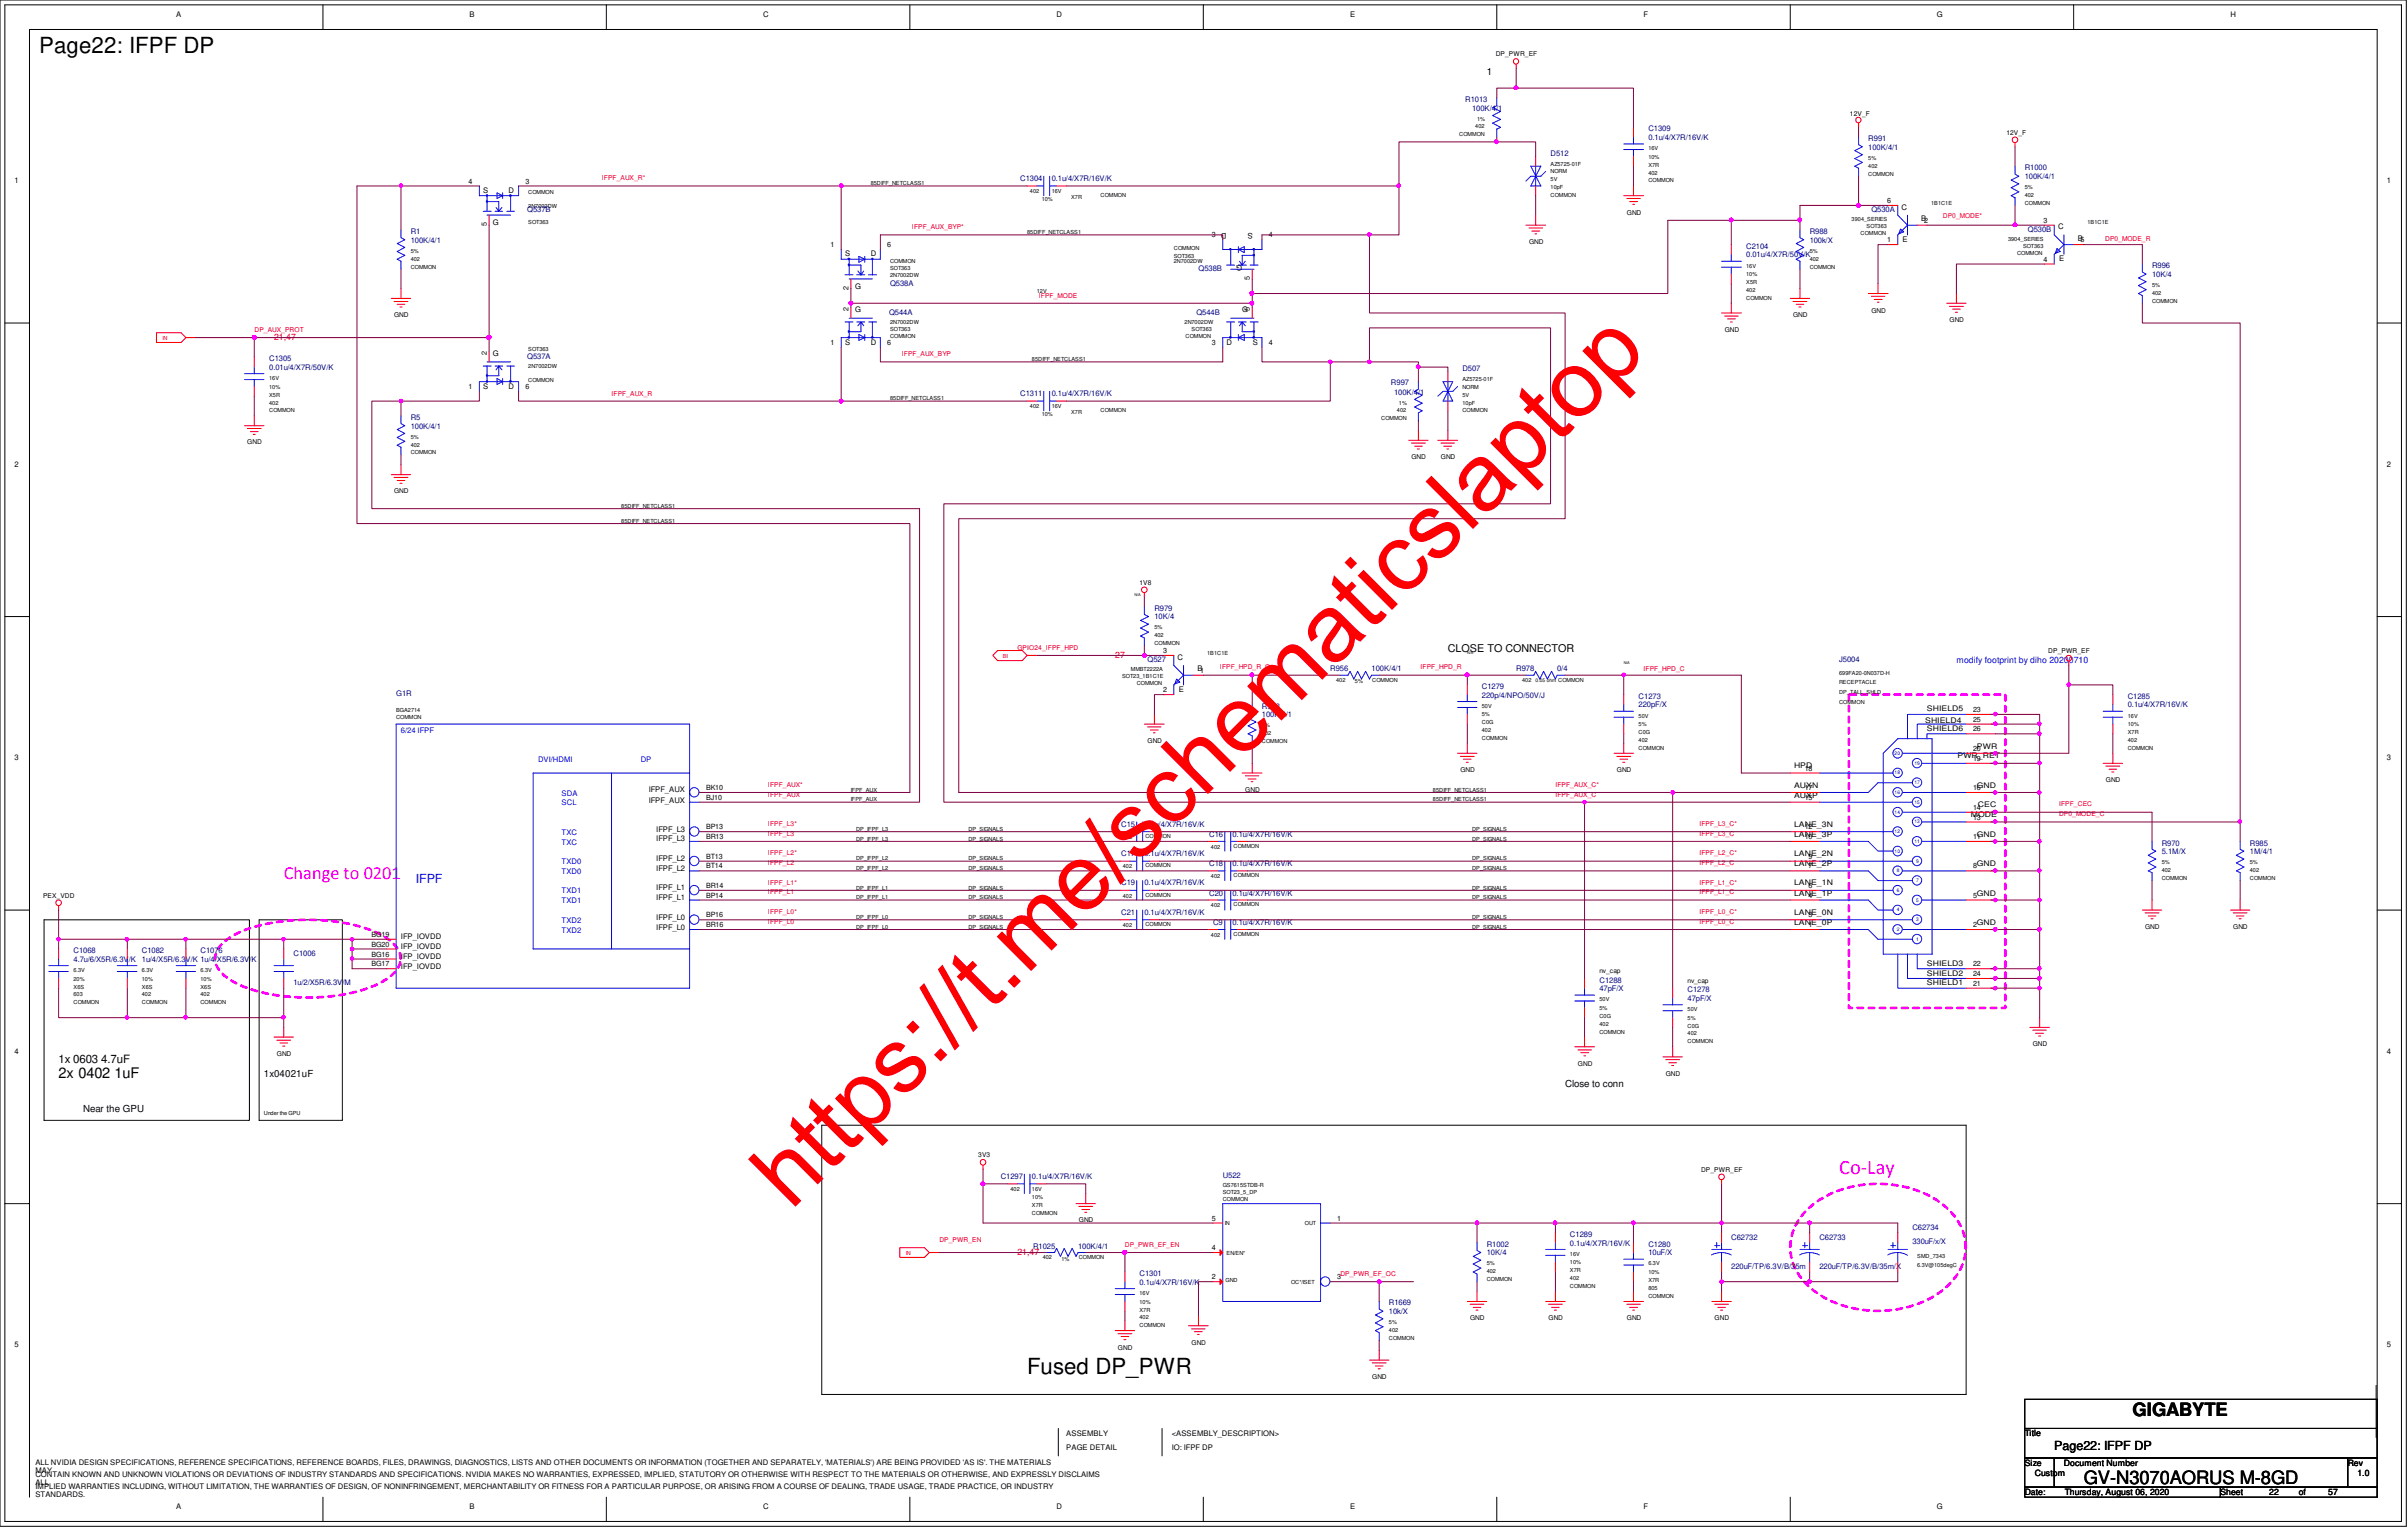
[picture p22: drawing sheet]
<svg xmlns="http://www.w3.org/2000/svg" width="294mm" height="186mm" viewBox="0 0 294 186" stroke-linecap="round" stroke-linejoin="round" font-family="sans-serif">
<defs><g id="words">
<text font-size="11.4" fill="#f00" x="96.5" y="147.8" transform="rotate(-45 96.5 147.8)">https://t.me/schematicslaptop</text>
<g font-size="2.7">
<text x="4.8" y="6.5">Page22: IFPF DP</text>
<text x="125.3" y="167.7">Fused DP_PWR</text>
</g>
<text font-size="2.5" fill="#f0f" x="224.5" y="143.3">Co-Lay</text>
<text font-size="2.2" fill="#f0f" x="34.6" y="107.2">Change to 0201</text>
<g font-size="2.2">
<text x="260.3" y="172.8">GIGABYTE</text>
<text x="254.3" y="181.1">GV-N3070AORUS M-8GD</text>
</g>
<text font-size="1.8" x="7.2" y="131.5">2x 0402 1uF</text>
<text font-size="1.5" fill="#00f" x="50.8" y="107.8">IFPF</text>
<text font-size="1.5" x="250.7" y="176.9">Page22: IFPF DP</text>
<text font-size="1.4" x="7.2" y="129.7">1x 0603 4.7uF</text>
<text font-size="1.3" x="176.7" y="79.5">CLOSE TO CONNECTOR</text>
<g font-size="1.2">
<text x="181.4" y="9.1">1</text>
<text x="32.2" y="131.4">1x04021uF</text>
<text x="10.2" y="135.6">Near the GPU</text>
<text x="191" y="132.7">Close to conn</text>
</g>
<g font-size="1.1" fill="#f00">
<text x="33.4" y="41.4">21,47</text>
<text x="136.1" y="80.2">27</text>
<text x="124.2" y="153.1">21,47</text>
</g>
<text font-size="1.1" fill="#00f" x="238.8" y="80.9">modify footprint by diho 20200710</text>
<g font-size="1.1">
<text x="247.1" y="175.3">Title</text>
<text x="247.1" y="178.9">Size</text>
<text x="251.9" y="178.9">Document Number</text>
<text x="286.5" y="178.9">Rev</text>
<text x="247.1" y="182.4">Date:</text>
<text x="248.3" y="180">Custom</text>
<text x="252" y="182.4">Thursday, August 06, 2020</text>
<text x="271" y="182.4">Sheet</text>
<text x="276.9" y="182.4">22</text>
<text x="280.5" y="182.4">of</text>
<text x="284.1" y="182.4">57</text>
<text x="287.7" y="180">1.0</text>
</g>
<g font-size=".9">
<text x="21.5" y="2">A</text>
<text x="57.3" y="2">B</text>
<text x="93.1" y="2">C</text>
<text x="128.9" y="2">D</text>
<text x="164.8" y="2">E</text>
<text x="200.6" y="2">F</text>
<text x="236.4" y="2">G</text>
<text x="272.2" y="2">H</text>
<text x="1.8" y="22.4">1</text>
<text x="57.2" y="22.4">4</text>
<text x="59" y="23.5">S</text>
<text x="62.1" y="23.5">D</text>
<text x="64.1" y="22.4">3</text>
<text x="291.3" y="22.4">1</text>
<text x="59.4" y="27.6" transform="rotate(-90 59.4 27.6)">5</text>
<text x="60.2" y="27.5">G</text>
<text x="147.9" y="29">3</text>
<text x="149.7" y="28.4" transform="rotate(180 149.7 28.4)">D</text>
<text x="152.9" y="28.4" transform="rotate(180 152.9 28.4)">S</text>
<text x="154.9" y="29">4</text>
<text x="230.3" y="29.5">1</text>
<text x="230.3" y="24.8">6</text>
<text x="232.1" y="25.6">C</text>
<text x="232.2" y="29.5">E</text>
<text x="234.4" y="27">B2</text>
<text x="249.4" y="27.2">3</text>
<text x="251.2" y="27.9">C</text>
<text x="253.6" y="29.4">B5</text>
<text x="101.3" y="30.1">1</text>
<text x="103.1" y="31.3">S</text>
<text x="103.5" y="35.3" transform="rotate(-90 103.5 35.3)">2</text>
<text x="104.4" y="35.2">G</text>
<text x="106.3" y="31.3">D</text>
<text x="108.3" y="30.1">6</text>
<text x="151.6" y="32.3" transform="rotate(180 151.6 32.3)">G</text>
<text x="152.5" y="34.2" transform="rotate(-90 152.5 34.2)">5</text>
<text x="249.4" y="31.9">4</text>
<text x="251.3" y="31.9">E</text>
<text x="103.5" y="38" transform="rotate(-90 103.5 38)">2</text>
<text x="104.4" y="38.1">G</text>
<text x="151.6" y="38.1">G</text>
<text x="152.5" y="38" transform="rotate(-90 152.5 38)">5</text>
<text x="57.2" y="47.5">1</text>
<text x="59" y="47.4">S</text>
<text x="59.4" y="43.3" transform="rotate(-90 59.4 43.3)">2</text>
<text x="60.2" y="43.5">G</text>
<text x="62.1" y="47.4">D</text>
<text x="64.1" y="47.5">6</text>
<text x="101.3" y="42.1">1</text>
<text x="103.1" y="42">S</text>
<text x="106.3" y="42">D</text>
<text x="108.3" y="42.1">6</text>
<text x="147.9" y="42.1">3</text>
<text x="149.7" y="42">D</text>
<text x="152.9" y="42">S</text>
<text x="154.9" y="42.1">4</text>
<text x="1.8" y="56.9">2</text>
<text x="291.3" y="56.9">2</text>
<text x="141.9" y="79.7">3</text>
<text x="143.7" y="80.5">C</text>
<text x="146.1" y="81.9">B1</text>
<text x="141.9" y="84.5">2</text>
<text x="143.8" y="84.4">E</text>
<text x="234.9" y="88.2">SHIELD4</text>
<text x="235.2" y="86.8">SHIELD5</text>
<text x="235.2" y="89.2">SHIELD6</text>
<text x="240.8" y="86.9">23</text>
<text x="240.8" y="88.1">25</text>
<text x="240.8" y="89.2">26</text>
<text x="1.8" y="92.8">3</text>
<text x="218.9" y="93.7">HPD</text>
<text x="220.3" y="94">18</text>
<text x="238.9" y="92.5">PWR_RET</text>
<text x="240.8" y="92.8">19</text>
<text x="240.8" y="91.6">20</text>
<text x="241.3" y="91.4">PWR</text>
<text x="291.3" y="92.8">3</text>
<text x="79.2" y="97.9">IFPF_AUX</text>
<text x="79.2" y="96.7">IFPF_AUX</text>
<text x="80.1" y="101.5">IFPF_L3</text>
<text x="86.2" y="101.2">BP13</text>
<text x="86.2" y="97.6">BJ10</text>
<text x="86.2" y="96.4">BK10</text>
<text x="218.9" y="100.9">LANE_3N</text>
<text x="218.9" y="97.3">AUXP</text>
<text x="218.9" y="96.1">AUXN</text>
<text x="220.3" y="101.2">12</text>
<text x="220.3" y="97.6">15</text>
<text x="220.3" y="96.4">17</text>
<text x="240.5" y="99.7">MODE</text>
<text x="240.8" y="100">13</text>
<text x="240.8" y="98.8">14</text>
<text x="240.8" y="96.4">16</text>
<text x="241.3" y="96.1">GND</text>
<text x="241.4" y="98.5">CEC</text>
<text x="80.1" y="106.3">IFPF_L2</text>
<text x="80.1" y="105.1">IFPF_L2</text>
<text x="80.1" y="102.7">IFPF_L3</text>
<text x="86.2" y="106">BT14</text>
<text x="86.2" y="104.8">BT13</text>
<text x="86.2" y="102.4">BR13</text>
<text x="218.9" y="105.7">LANE_2P</text>
<text x="218.9" y="104.5">LANE_2N</text>
<text x="218.9" y="102.1">LANE_3P</text>
<text x="220.3" y="102.4">10</text>
<text x="220.7" y="106">7</text>
<text x="220.7" y="104.8">9</text>
<text x="240.8" y="106">8</text>
<text x="240.8" y="102.4">11</text>
<text x="241.3" y="105.7">GND</text>
<text x="241.3" y="102.1">GND</text>
<text x="80.1" y="113.4">IFPF_L0</text>
<text x="80.1" y="112.2">IFPF_L0</text>
<text x="80.1" y="109.9">IFPF_L1</text>
<text x="80.1" y="108.6">IFPF_L1</text>
<text x="86.2" y="113.1">BR16</text>
<text x="86.2" y="111.9">BP16</text>
<text x="86.2" y="109.5">BP14</text>
<text x="86.2" y="108.3">BR14</text>
<text x="218.9" y="112.8">LANE_0P</text>
<text x="218.9" y="111.6">LANE_0N</text>
<text x="218.9" y="109.3">LANE_1P</text>
<text x="218.9" y="108">LANE_1N</text>
<text x="220.7" y="113.1">1</text>
<text x="220.7" y="111.9">3</text>
<text x="220.7" y="109.5">4</text>
<text x="220.7" y="108.3">6</text>
<text x="240.8" y="113.1">2</text>
<text x="240.8" y="109.5">5</text>
<text x="241.3" y="112.8">GND</text>
<text x="241.3" y="109.3">GND</text>
<text x="45.3" y="117.9">BG17</text>
<text x="45.3" y="116.7">BG16</text>
<text x="45.3" y="115.5">BG20</text>
<text x="45.3" y="114.3">BG19</text>
<text x="48.9" y="118.2">IFP_IOVDD</text>
<text x="48.9" y="117">IFP_IOVDD</text>
<text x="48.9" y="115.8">IFP_IOVDD</text>
<text x="48.9" y="114.6">IFP_IOVDD</text>
<text x="235.2" y="117.9">SHIELD3</text>
<text x="235.2" y="119">SHIELD2</text>
<text x="240.8" y="117.9">22</text>
<text x="240.8" y="119.1">24</text>
<text x="235.2" y="120.2">SHIELD1</text>
<text x="240.8" y="120.3">21</text>
<text x="1.8" y="128.6">4</text>
<text x="291.3" y="128.6">4</text>
<text x="147.9" y="148.9">5</text>
<text x="163.2" y="148.9">1</text>
<text x="147.9" y="152.5">4</text>
<text x="147.9" y="156.1">2</text>
<text x="163.2" y="156.1">3</text>
<text x="1.8" y="164.4">5</text>
<text x="291.3" y="164.4">5</text>
<text x="4.3" y="178.7">ALL NVIDIA DESIGN SPECIFICATIONS, REFERENCE SPECIFICATIONS, REFERENCE BOARDS, FILES, DRAWINGS, DIAGNOSTICS, LISTS AND OTHER DOCUMENTS OR INFORMATION (TOGETHER AND SEPARATELY, 'MATERIALS') ARE BEING PROVIDED 'AS IS'. THE MATERIALS</text>
<text x="4.3" y="179.7">MAY</text>
<text x="130.1" y="177">PAGE DETAIL</text>
<text x="130.1" y="175.3">ASSEMBLY</text>
<text x="143" y="175.3">&lt;ASSEMBLY_DESCRIPTION&gt;</text>
<text x="143" y="177">IO: IFPF DP</text>
<text x="4.3" y="180.2">CONTAIN KNOWN AND UNKNOWN VIOLATIONS OR DEVIATIONS OF INDUSTRY STANDARDS AND SPECIFICATIONS. NVIDIA MAKES NO WARRANTIES, EXPRESSED, IMPLIED, STATUTORY OR OTHERWISE WITH RESPECT TO THE MATERIALS OR OTHERWISE, AND EXPRESSLY DISCLAIMS</text>
<text x="4.3" y="181.1">ALL</text>
<text x="4.3" y="181.7">IMPLIED WARRANTIES INCLUDING, WITHOUT LIMITATION, THE WARRANTIES OF DESIGN, OF NONINFRINGEMENT, MERCHANTABILITY OR FITNESS FOR A PARTICULAR PURPOSE, OR ARISING FROM A COURSE OF DEALING, TRADE USAGE, TRADE PRACTICE, OR INDUSTRY</text>
<text x="4.3" y="182.7">STANDARDS.</text>
<text x="21.5" y="184.1">A</text>
<text x="57.3" y="184.1">B</text>
<text x="93.1" y="184.1">C</text>
<text x="128.9" y="184.1">D</text>
<text x="164.8" y="184.1">E</text>
<text x="200.6" y="184.1">F</text>
<text x="236.4" y="184.1">G</text>
</g>
<g font-size=".9" fill="#000080">
<text x="178.8" y="12.4">R1013</text>
<text x="179.7" y="13.5">100K/4/1</text>
<text x="201.2" y="17.1">0.1u/4/X7R/16V/K</text>
<text x="201.2" y="16">C1309</text>
<text x="228" y="17.2">R991</text>
<text x="124.5" y="22.1">C1304</text>
<text x="128.4" y="22.1">0.1u/4/X7R/16V/K</text>
<text x="189.2" y="19">D512</text>
<text x="228" y="18.3">100K/4/1</text>
<text x="247.1" y="21.8">100K/4/1</text>
<text x="247.1" y="20.8">R1000</text>
<text x="50.1" y="28.5">R1</text>
<text x="50.1" y="29.6">100K/4/1</text>
<text x="64.3" y="25.9">Q537B</text>
<text x="220.9" y="28.5">R988</text>
<text x="220.9" y="29.6">100k/X</text>
<text x="228.4" y="25.9">Q530A</text>
<text x="247.5" y="28.3">Q530B</text>
<text x="108.6" y="34.9">Q538A</text>
<text x="146.3" y="33.1">Q538B</text>
<text x="213.1" y="30.4">C2104</text>
<text x="213.1" y="31.4">0.01u/4/X7R/50V/K</text>
<text x="262.6" y="33.8">10K/4</text>
<text x="262.6" y="32.7">R996</text>
<text x="108.5" y="38.4">Q544A</text>
<text x="146" y="38.4">Q544B</text>
<text x="32.9" y="44.1">C1305</text>
<text x="32.9" y="45.1">0.01u/4/X7R/50V/K</text>
<text x="64.3" y="43.8">Q537A</text>
<text x="169.8" y="47">R997</text>
<text x="178.5" y="45.3">D507</text>
<text x="50.1" y="52.3">100K/4/1</text>
<text x="50.1" y="51.2">R5</text>
<text x="124.5" y="48.3">C1311</text>
<text x="128.4" y="48.3">0.1u/4/X7R/16V/K</text>
<text x="170.1" y="48.1">100K/4/1</text>
<text x="140.9" y="75.6">10K/4</text>
<text x="140.9" y="74.5">R979</text>
<text x="140" y="80.8">Q527</text>
<text x="162.3" y="81.9">R956</text>
<text x="167.4" y="81.9">100K/4/1</text>
<text x="185" y="81.9">R978</text>
<text x="190" y="81.9">0/4</text>
<text x="224.5" y="80.8">J5004</text>
<text x="48.3" y="84.9">G1R</text>
<text x="154" y="87.5">100K/4/1</text>
<text x="154" y="86.4">R948</text>
<text x="180.8" y="85.1">220p/4/NPO/50V/J</text>
<text x="180.8" y="84.1">C1279</text>
<text x="200" y="86.3">220pF/X</text>
<text x="200" y="85.3">C1273</text>
<text x="259.7" y="86.3">0.1u/4/X7R/16V/K</text>
<text x="259.7" y="85.3">C1285</text>
<text x="136.8" y="100.9">C15</text>
<text x="139.7" y="100.9">0.1u/4/X7R/16V/K</text>
<text x="136.8" y="104.5">C17</text>
<text x="139.7" y="104.5">0.1u/4/X7R/16V/K</text>
<text x="147.6" y="105.7">C18</text>
<text x="147.6" y="102.1">C16</text>
<text x="150.4" y="102.1">0.1u/4/X7R/16V/K</text>
<text x="150.4" y="105.7">0.1u/4/X7R/16V/K</text>
<text x="263.8" y="104.2">5.1M/X</text>
<text x="263.8" y="103.2">R970</text>
<text x="274.6" y="104.2">1M/4/1</text>
<text x="274.6" y="103.2">R985</text>
<text x="136.8" y="111.6">C21</text>
<text x="136.8" y="108">C19</text>
<text x="139.7" y="111.6">0.1u/4/X7R/16V/K</text>
<text x="139.7" y="108">0.1u/4/X7R/16V/K</text>
<text x="147.6" y="109.3">C20</text>
<text x="148" y="112.8">C9</text>
<text x="150.4" y="112.8">0.1u/4/X7R/16V/K</text>
<text x="150.4" y="109.3">0.1u/4/X7R/16V/K</text>
<text x="9" y="117.3">4.7u/6/X5R/6.3V/K</text>
<text x="9" y="116.3">C1068</text>
<text x="17.3" y="117.3">1u/4/X5R/6.3V/K 1u/4/X5R/6.3V/K</text>
<text x="17.3" y="116.3">C1082</text>
<text x="24.5" y="116.3">C1076</text>
<text x="35.8" y="116.6">C1006</text>
<text x="195.2" y="119.9">C1288</text>
<text x="35.8" y="120.2">1u/2/X5R/6.3V/M</text>
<text x="195.2" y="120.9">47pF/X</text>
<text x="206" y="122.1">47pF/X</text>
<text x="206" y="121.1">C1278</text>
<text x="122.1" y="143.8">C1297</text>
<text x="125.9" y="143.8">0.1u/4/X7R/16V/K</text>
<text x="149.2" y="143.8">U522</text>
<text x="126.1" y="152.4">R1025</text>
<text x="131.6" y="152.4">100K/4/1</text>
<text x="139.1" y="155.7">C1301</text>
<text x="181.4" y="153.2">10K/4</text>
<text x="181.4" y="152.1">R1002</text>
<text x="191.6" y="152">0.1u/4/X7R/16V/K</text>
<text x="191.6" y="150.9">C1289</text>
<text x="201.2" y="152.1">C1280</text>
<text x="201.2" y="153.2">10uF/X</text>
<text x="211.3" y="151.3">C62732</text>
<text x="211.3" y="154.9">220uF/TP/6.3V/B/35m</text>
<text x="222" y="151.3">C62733</text>
<text x="222" y="154.9">220uF/TP/6.3V/B/35m/X</text>
<text x="233.4" y="150.1">C62734</text>
<text x="233.4" y="151.7">330uF/x/X</text>
<text x="139.1" y="156.8">0.1u/4/X7R/16V/K</text>
<text x="169.5" y="159.3">R1669</text>
<text x="169.5" y="160.4">10k/X</text>
</g>
<g font-size=".9" fill="#00f">
<text x="48.9" y="89.4">6/24 IFPF</text>
<text x="65.7" y="93">DVI/HDMI</text>
<text x="78.2" y="93">DP</text>
<text x="68.5" y="101.9">TXC</text>
<text x="68.5" y="98.3">SCL</text>
<text x="68.5" y="97.1">SDA</text>
<text x="68.5" y="106.6">TXD0</text>
<text x="68.5" y="105.4">TXD0</text>
<text x="68.5" y="103">TXC</text>
<text x="68.5" y="113.8">TXD2</text>
<text x="68.5" y="112.6">TXD2</text>
<text x="68.5" y="110.2">TXD1</text>
<text x="68.5" y="109">TXD1</text>
</g>
<g font-size=".8">
<text x="182.5" y="6.9">DP_PWR_EF</text>
<text x="225.8" y="14.1">12V_F</text>
<text x="244.9" y="16.5">12V_F</text>
<text x="186.6" y="29.8">GND</text>
<text x="198.5" y="26.2">GND</text>
<text x="48.1" y="38.7">GND</text>
<text x="210.5" y="40.5">GND</text>
<text x="218.8" y="38.7">GND</text>
<text x="228.4" y="38.1">GND</text>
<text x="237.9" y="39.3">GND</text>
<text x="30.2" y="54.2">GND</text>
<text x="172.3" y="56">GND</text>
<text x="175.9" y="56">GND</text>
<text x="48.1" y="60.2">GND</text>
<text x="139.1" y="71.3">1V8</text>
<text x="250" y="79.7">DP_PWR_EF</text>
<text x="140" y="90.6">GND</text>
<text x="178.2" y="94.2">GND</text>
<text x="197.3" y="94.2">GND</text>
<text x="257" y="95.4">GND</text>
<text x="152" y="96.6">GND</text>
<text x="5.2" y="109.5">PEX_VDD</text>
<text x="261.8" y="113.3">GND</text>
<text x="272.5" y="113.3">GND</text>
<text x="195.2" y="118.7">nv_cap</text>
<text x="206" y="119.9">nv_cap</text>
<text x="33.8" y="128.9">GND</text>
<text x="192.6" y="130">GND</text>
<text x="203.3" y="131.2">GND</text>
<text x="248.1" y="127.7">GND</text>
<text x="119.4" y="141.1">3V3</text>
<text x="207.6" y="143">DP_PWR_EF</text>
<text x="131.7" y="149.1">GND</text>
<text x="179.4" y="161.1">GND</text>
<text x="189" y="161.1">GND</text>
<text x="198.5" y="161.1">GND</text>
<text x="209.3" y="161.1">GND</text>
<text x="136.4" y="164.7">GND</text>
<text x="145.4" y="164.1">GND</text>
<text x="167.5" y="168.2">GND</text>
</g>
<g font-size=".8" fill="#f00">
<text x="73.4" y="22">IFPF_AUX_R*</text>
<text x="111.3" y="27.9">IFPF_AUX_BYP*</text>
<text x="237.1" y="26.6">DP0_MODE*</text>
<text x="256.9" y="29.4">DP0_MODE_R</text>
<text x="31.1" y="40.5">DP_AUX_PROT</text>
<text x="126.8" y="36.3">IFPF_MODE</text>
<text x="110.1" y="43.5">IFPF_AUX_BYP</text>
<text x="74.6" y="48.3">IFPF_AUX_R</text>
<text x="124.2" y="79.3">GPIO24_IFPF_HPD</text>
<text x="148.9" y="81.7">IFPF_HPD_R_Q</text>
<text x="173.4" y="81.7">IFPF_HPD_R</text>
<text x="200.6" y="81.9">IFPF_HPD_C</text>
<text x="93.7" y="97.2">IFPF_AUX</text>
<text x="93.7" y="96">IFPF_AUX*</text>
<text x="93.7" y="102">IFPF_L3</text>
<text x="93.7" y="100.8">IFPF_L3*</text>
<text x="189.8" y="97.2">IFPF_AUX_C</text>
<text x="189.8" y="96">IFPF_AUX_C*</text>
<text x="207.4" y="102">IFPF_L3_C</text>
<text x="207.4" y="100.8">IFPF_L3_C*</text>
<text x="251.3" y="99.6">DP0_MODE_C</text>
<text x="251.3" y="98.4">IFPF_CEC</text>
<text x="93.7" y="107.9">IFPF_L1*</text>
<text x="93.7" y="105.5">IFPF_L2</text>
<text x="93.7" y="104.4">IFPF_L2*</text>
<text x="207.4" y="107.9">IFPF_L1_C*</text>
<text x="207.4" y="105.5">IFPF_L2_C</text>
<text x="207.4" y="104.4">IFPF_L2_C*</text>
<text x="93.7" y="112.7">IFPF_L0</text>
<text x="93.7" y="111.5">IFPF_L0*</text>
<text x="93.7" y="109.1">IFPF_L1</text>
<text x="207.4" y="112.7">IFPF_L0_C</text>
<text x="207.4" y="111.5">IFPF_L0_C*</text>
<text x="207.4" y="109.1">IFPF_L1_C</text>
<text x="114.6" y="151.5">DP_PWR_EN</text>
<text x="137.3" y="152.1">DP_PWR_EF_EN</text>
<text x="163.6" y="155.7">DP_PWR_EF_OC</text>
</g>
<g font-size=".7">
<text x="178.1" y="16.6">COMMON</text>
<text x="180" y="15.7">402</text>
<text x="180.3" y="14.7">1%</text>
<text x="64.5" y="23.7">COMMON</text>
<text x="106.3" y="22.6">85DIFF_NETCLASS1</text>
<text x="125.7" y="23.5">402</text>
<text x="128.4" y="23.5">16V</text>
<text x="189.2" y="20.2">AZ5725-01F</text>
<text x="189.2" y="22.1">5V</text>
<text x="189.2" y="23.1">10pF</text>
<text x="189.2" y="21.2">NORM</text>
<text x="201.2" y="18.3">16V</text>
<text x="201.2" y="19.4">10%</text>
<text x="201.2" y="22.2">COMMON</text>
<text x="201.2" y="21.3">402</text>
<text x="201.2" y="20.3">X7R</text>
<text x="228" y="21.4">COMMON</text>
<text x="228" y="20.4">402</text>
<text x="228" y="19.5">5%</text>
<text x="247.1" y="23.1">5%</text>
<text x="64.5" y="25.4">2N7002DW</text>
<text x="64.5" y="27.4">SOT363</text>
<text x="125.3" y="28.6">85DIFF_NETCLASS1</text>
<text x="127.1" y="24.5">10%</text>
<text x="130.7" y="24.3">X7R</text>
<text x="134.3" y="24">COMMON</text>
<text x="189.2" y="24">COMMON</text>
<text x="226" y="27">3904_SERIES</text>
<text x="227.1" y="28.7">COMMON</text>
<text x="227.8" y="27.9">SOT363</text>
<text x="235.7" y="25">1B1C1E</text>
<text x="245.1" y="29.4">3904_SERIES</text>
<text x="247.1" y="25">COMMON</text>
<text x="247.1" y="24">402</text>
<text x="254.8" y="27.4">1B1C1E</text>
<text x="50.1" y="30.8">5%</text>
<text x="50.1" y="31.8">402</text>
<text x="50.1" y="32.8">COMMON</text>
<text x="108.6" y="33.8">2N7002DW</text>
<text x="108.6" y="33">SOT363</text>
<text x="108.6" y="32.1">COMMON</text>
<text x="126.5" y="35.7">12V</text>
<text x="143.3" y="31.5">SOT363</text>
<text x="143.3" y="30.5">COMMON</text>
<text x="143.3" y="32.1">2N7002DW</text>
<text x="213.1" y="35.6">402</text>
<text x="213.1" y="32.6">16V</text>
<text x="213.1" y="33.7">10%</text>
<text x="213.1" y="34.7">X5R</text>
<text x="220.9" y="32.8">COMMON</text>
<text x="220.9" y="30.8">5%</text>
<text x="220.9" y="31.8">402</text>
<text x="246.2" y="31.1">COMMON</text>
<text x="246.9" y="30.2">SOT363</text>
<text x="262.6" y="36">402</text>
<text x="262.6" y="35">5%</text>
<text x="108.6" y="40.4">SOT363</text>
<text x="108.6" y="41.2">COMMON</text>
<text x="108.6" y="39.5">2N7002DW</text>
<text x="144.6" y="39.5">2N7002DW</text>
<text x="144.7" y="41.2">COMMON</text>
<text x="145.4" y="40.4">SOT363</text>
<text x="213.1" y="36.6">COMMON</text>
<text x="262.6" y="36.9">COMMON</text>
<text x="32.9" y="47.4">10%</text>
<text x="32.9" y="46.4">16V</text>
<text x="64.5" y="42.9">SOT363</text>
<text x="64.5" y="44.9">2N7002DW</text>
<text x="64.5" y="46.6">COMMON</text>
<text x="125.9" y="44.1">85DIFF_NETCLASS1</text>
<text x="178.5" y="47.4">NORM</text>
<text x="178.5" y="46.5">AZ5725-01F</text>
<text x="32.9" y="49.4">402</text>
<text x="32.9" y="50.3">COMMON</text>
<text x="32.9" y="48.4">X5R</text>
<text x="50.1" y="53.5">5%</text>
<text x="108.6" y="48.9">85DIFF_NETCLASS1</text>
<text x="125.7" y="49.8">402</text>
<text x="127.1" y="50.8">10%</text>
<text x="128.4" y="49.8">16V</text>
<text x="130.7" y="50.5">X7R</text>
<text x="134.3" y="50.3">COMMON</text>
<text x="168.6" y="51.3">COMMON</text>
<text x="170.5" y="50.3">402</text>
<text x="170.7" y="49.4">1%</text>
<text x="178.5" y="49.4">10pF</text>
<text x="178.5" y="50.3">COMMON</text>
<text x="178.5" y="48.4">5V</text>
<text x="50.1" y="54.5">402</text>
<text x="50.1" y="55.4">COMMON</text>
<text x="75.8" y="62">85DIFF_NETCLASS1</text>
<text x="75.8" y="63.8">85DIFF_NETCLASS1</text>
<text x="140.9" y="77.8">402</text>
<text x="140.9" y="76.8">5%</text>
<text x="136.9" y="82.8">SOT23_1B1C1E</text>
<text x="138" y="81.9">MMBT2222A</text>
<text x="138.7" y="83.6">COMMON</text>
<text x="140.9" y="78.7">COMMON</text>
<text x="147.3" y="79.9">1B1C1E</text>
<text x="163.1" y="83.2">402</text>
<text x="165.4" y="83.4">5%</text>
<text x="167.5" y="83.2">COMMON</text>
<text x="185.8" y="83.2">402</text>
<text x="190.2" y="83.2">COMMON</text>
<text x="224.5" y="83.5">RECEPTACLE</text>
<text x="224.5" y="82.3">699FA20-0N037D-H</text>
<text x="48.3" y="86.8">BGA2714</text>
<text x="48.3" y="87.7">COMMON</text>
<text x="154" y="88.7">5%</text>
<text x="154" y="89.7">402</text>
<text x="180.8" y="89.3">402</text>
<text x="180.8" y="87.4">5%</text>
<text x="180.8" y="88.4">C0G</text>
<text x="180.8" y="86.4">50V</text>
<text x="200" y="89.6">C0G</text>
<text x="200" y="88.6">5%</text>
<text x="200" y="87.5">50V</text>
<text x="224.5" y="85.9">COMMON</text>
<text x="224.5" y="84.7">DP_TALL_SHLD</text>
<text x="259.7" y="88.6">10%</text>
<text x="259.7" y="87.5">16V</text>
<text x="259.7" y="89.6">X7R</text>
<text x="154" y="90.6">COMMON</text>
<text x="180.8" y="90.3">COMMON</text>
<text x="200" y="90.5">402</text>
<text x="200" y="91.5">COMMON</text>
<text x="259.7" y="91.5">COMMON</text>
<text x="259.7" y="90.5">402</text>
<text x="103.8" y="97.8">IFPF_AUX</text>
<text x="103.8" y="96.6">IFPF_AUX</text>
<text x="104.5" y="101.4">DP_IFPF_L3</text>
<text x="118.2" y="101.4">DP_SIGNALS</text>
<text x="174.9" y="97.8">85DIFF_NETCLASS1</text>
<text x="174.9" y="96.6">85DIFF_NETCLASS1</text>
<text x="179.7" y="101.4">DP_SIGNALS</text>
<text x="104.5" y="106.2">DP_IFPF_L2</text>
<text x="104.5" y="105">DP_IFPF_L2</text>
<text x="104.5" y="102.6">DP_IFPF_L3</text>
<text x="118.2" y="106.2">DP_SIGNALS</text>
<text x="118.2" y="105">DP_SIGNALS</text>
<text x="118.2" y="102.6">DP_SIGNALS</text>
<text x="137" y="105.9">402</text>
<text x="137" y="102.4">402</text>
<text x="139.8" y="105.8">COMMON</text>
<text x="139.8" y="102.2">COMMON</text>
<text x="147.8" y="107.1">402</text>
<text x="147.8" y="103.5">402</text>
<text x="150.5" y="107">COMMON</text>
<text x="150.5" y="103.4">COMMON</text>
<text x="179.7" y="106.2">DP_SIGNALS</text>
<text x="179.7" y="105">DP_SIGNALS</text>
<text x="179.7" y="102.6">DP_SIGNALS</text>
<text x="263.8" y="106.4">402</text>
<text x="263.8" y="105.5">5%</text>
<text x="263.8" y="107.4">COMMON</text>
<text x="274.6" y="107.4">COMMON</text>
<text x="274.6" y="105.5">5%</text>
<text x="274.6" y="106.4">402</text>
<text x="104.5" y="113.3">DP_IFPF_L0</text>
<text x="104.5" y="112.1">DP_IFPF_L0</text>
<text x="104.5" y="109.7">DP_IFPF_L1</text>
<text x="104.5" y="108.5">DP_IFPF_L1</text>
<text x="118.2" y="113.3">DP_SIGNALS</text>
<text x="118.2" y="112.1">DP_SIGNALS</text>
<text x="118.2" y="109.7">DP_SIGNALS</text>
<text x="118.2" y="108.5">DP_SIGNALS</text>
<text x="137" y="113.1">402</text>
<text x="137" y="109.5">402</text>
<text x="139.8" y="113">COMMON</text>
<text x="139.8" y="109.4">COMMON</text>
<text x="147.8" y="110.7">402</text>
<text x="150.5" y="110.6">COMMON</text>
<text x="179.7" y="113.3">DP_SIGNALS</text>
<text x="179.7" y="112.1">DP_SIGNALS</text>
<text x="179.7" y="109.7">DP_SIGNALS</text>
<text x="179.7" y="108.5">DP_SIGNALS</text>
<text x="9" y="119.7">20%</text>
<text x="9" y="118.6">6.3V</text>
<text x="17.3" y="118.6">6.3V</text>
<text x="17.3" y="119.7">10%</text>
<text x="24.5" y="119.7">10%</text>
<text x="24.5" y="118.6">6.3V</text>
<text x="147.8" y="114.3">402</text>
<text x="150.5" y="114.2">COMMON</text>
<text x="9" y="120.6">X6S</text>
<text x="9" y="122.5">COMMON</text>
<text x="9" y="121.6">603</text>
<text x="17.3" y="120.6">X6S</text>
<text x="17.3" y="121.6">402</text>
<text x="17.3" y="122.5">COMMON</text>
<text x="24.5" y="120.6">X6S</text>
<text x="24.5" y="121.6">402</text>
<text x="24.5" y="122.5">COMMON</text>
<text x="195.2" y="122.2">50V</text>
<text x="195.2" y="123.2">5%</text>
<text x="195.2" y="124.2">C0G</text>
<text x="195.2" y="125.1">402</text>
<text x="206" y="123.4">50V</text>
<text x="206" y="124.4">5%</text>
<text x="206" y="125.4">C0G</text>
<text x="195.2" y="126.1">COMMON</text>
<text x="206" y="126.3">402</text>
<text x="206" y="127.3">COMMON</text>
<text x="32.2" y="136">Under the GPU</text>
<text x="123.3" y="145.3">402</text>
<text x="125.9" y="148.2">COMMON</text>
<text x="125.9" y="146.3">10%</text>
<text x="125.9" y="147.2">X7R</text>
<text x="125.9" y="145.3">16V</text>
<text x="149.2" y="146.5">COMMON</text>
<text x="149.2" y="144.9">GS7615STDB-R</text>
<text x="149.2" y="145.7">SOT23_5_DP</text>
<text x="149.5" y="149.5">IN</text>
<text x="159.3" y="149.5">OUT</text>
<text x="127.3" y="153.7">402</text>
<text x="129.5" y="153.8">1%</text>
<text x="131.7" y="153.7">COMMON</text>
<text x="149.7" y="153.1">EN/EN*</text>
<text x="181.4" y="154.4">5%</text>
<text x="181.4" y="155.4">402</text>
<text x="191.6" y="153.2">16V</text>
<text x="191.6" y="154.3">10%</text>
<text x="191.6" y="155.2">X7R</text>
<text x="201.2" y="154.4">6.3V</text>
<text x="201.2" y="155.5">10%</text>
<text x="234" y="154.6">6.3V@105degC</text>
<text x="234" y="153.5">SMD_7343</text>
<text x="139.1" y="161.9">COMMON</text>
<text x="139.1" y="158">16V</text>
<text x="139.1" y="159">10%</text>
<text x="139.1" y="160">X7R</text>
<text x="139.1" y="161">402</text>
<text x="149.6" y="156.4">GND</text>
<text x="157.6" y="156.7">OC*/ISET</text>
<text x="169.5" y="161.5">5%</text>
<text x="181.4" y="156.3">COMMON</text>
<text x="191.6" y="156.2">402</text>
<text x="191.6" y="157.1">COMMON</text>
<text x="201.2" y="157.4">805</text>
<text x="201.2" y="156.4">X7R</text>
<text x="201.2" y="158.3">COMMON</text>
<text x="169.5" y="162.5">402</text>
<text x="169.5" y="163.4">COMMON</text>
</g>
<g font-size=".7" fill="#f00">
<text x="19.8" y="41.4">IN</text>
<text x="122.4" y="80.3">BI</text>
<text x="110.5" y="153.1">IN</text>
</g>
<text font-size=".6" x="187.4" y="83.3">0.05 ohm</text>
<g font-size=".6" fill="#00f">
<text x="231.2" y="94.5">18</text>
<text x="231.2" y="92.1">20</text>
<text x="233.6" y="95.7">17</text>
<text x="233.6" y="93.3">19</text>
<text x="231.2" y="99.3">14</text>
<text x="231.2" y="96.9">16</text>
<text x="231.2" y="101.7">12</text>
<text x="233.6" y="98.1">15</text>
<text x="233.6" y="100.5">13</text>
<text x="231.2" y="104.1">10</text>
<text x="231.5" y="106.4">8</text>
<text x="233.6" y="102.9">11</text>
<text x="233.8" y="105.2">9</text>
<text x="233.8" y="107.7">7</text>
<text x="231.5" y="108.8">6</text>
<text x="231.5" y="113.6">2</text>
<text x="231.5" y="111.2">4</text>
<text x="233.8" y="110">5</text>
<text x="233.8" y="112.4">3</text>
<text x="233.8" y="114.8">1</text>
</g>
<g font-size=".5">
<text x="138.5" y="72.7">N/A</text>
<text x="179.1" y="79.8">N/A</text>
<text x="198.2" y="81.1">N/A</text>
</g>
</g></defs>
<g fill="none" stroke="#000" stroke-width=".12">
<path d="M0 0h293.7v186.2h-293.7zM.6 .6h292.5v185h-292.5zM39.4 .6v3M74 .6v3M111 .6v3M146.9 .6v3M182.7 .6v3M218.5 .6v3M253.1 .6v3M.6 39.4h3M290.1 39.4h3M.6 75.2h3"/>
<path d="M290.1 75.2h3M.6 111h3M5.4 112.2h25v24.5h-25zM31.6 112.2h10.2v24.5h-10.2zM290.1 111h3M100.3 137.3h139.6v32.8h-139.6zM.6 146.9h3M290.1 146.9h3M129.2 174.3v3.3M141.8 174.3v3.3M247.1 170.7h43v3.6h-43zM247.1 174.3h43v3.6h-43z"/>
<path d="M247.1 177.9h3.6v3.5h-3.6zM250.7 177.9h35.8v3.5h-35.8zM286.5 177.9h3.6v3.5h-3.6zM290 169v6.4M3.6 182.7v-179.1h286.5v179.1M39.4 182.7v2.9M74 182.7v2.9M111 182.7v2.9M146.9 182.7v2.9M182.7 182.7v2.9M218.5 182.7v2.9M247.1 181.4h23.9v1.3h-23.9z"/>
<path d="M271 181.4h19.1v1.3h-19.1z"/>
</g>
<path d="M225.6 84.8h19.1v38.2h-19.1zM27.1 115.1a11.7 11.7 0 0 1 6-2.5 24.3 24.3 0 0 1 12.5 1 6.4 6.4 0 0 1 2.9 2.1 2.26 2.26 0 0 1-.5 3.1 11.9 11.9 0 0 1-6 2.5 23.9 23.9 0 0 1-12.5-1 6.4 6.4 0 0 1-2.9-2.1 2.28 2.28 0 0 1 .5-3.1zM220.4 147.7a12.5 12.5 0 0 1 10.1-3.2 11.3 11.3 0 0 1 8.1 4 6 6 0 0 1-.6 8.1 12.5 12.5 0 0 1-10.2 3.3 11.3 11.3 0 0 1-8.1-4.1 6 6 0 0 1 .7-8.1z" fill="none" stroke="#f0f" stroke-width=".34" stroke-dasharray=".7 .7"/>
<g fill="none" stroke="#f00" stroke-width=".12">
<path d="M185 7.9v.4M226.8 15v.5M226.8 16.7h.1M245.9 17.4v.5M47.8 36.4h2.3M48.1 36.8h1.7M48.5 37.1h.9M48.8 37.5h.3M48.9 35.2v1.2M149.2 29.3h.1M152.8 37.6v1.2M152.8 32.9v1.1"/>
<path d="M154 29.3h.1M186.2 27.5h2.4M186.6 27.8h1.7M186.9 28.2h1M187.3 28.5h.2M187.4 26.2v1.3M198.2 23.9h2.4M198.5 24.2h1.7M198.9 24.6h1M199.3 24.9h.2M199.3 22.7v1.2M210.1 38.2h2.4"/>
<path d="M210.5 38.6h1.6M210.8 38.9h1M211.2 39.3h.2M211.3 37v1.2M211.3 29.8v1.2M211.3 33.4v1.2M218.5 36.4h2.4M218.8 36.8h1.7M219.2 37.1h.9M219.5 37.5h.3M219.7 35.2v1.2M219.7 28.1h.1"/>
<path d="M219.7 32.9h.1M226.8 21.5h.1M228 35.8h2.4M228.4 36.2h1.6M228.7 36.5h1M229.1 36.9h.2M229.2 34.6v1.2M230.4 29.8h1.2M230.4 25.1h1.2M234 27.5h1.2M237.6 37h2.3M237.9 37.4h1.7"/>
<path d="M238.3 37.7h.9M238.6 38.1h.3M238.8 35.8v1.2M245.9 20.3h.1M245.9 25.1h.1M249.5 32.2h1.2M249.5 27.5h1.2M253.1 29.8h1.2M261.5 32.2h.1M261.5 37h.1M22.7 41.2l-.6-.6h-3v1.2h3l.6-.6h1.2M29.8 51.9h2.4"/>
<path d="M30.2 52.3h1.7M30.6 52.7h.9M30.9 53h.3M31 50.8v1.1M47.8 57.9h2.3M48.1 58.3h1.7M48.5 58.6h.9M48.8 59h.3M48.9 56.7v1.2M149.2 42.4h.1M154 42.4h.1M171.9 53.7h2.4"/>
<path d="M172.3 54.1h1.6M172.6 54.4h1M173 54.8h.2M173.1 52.5v1.2M175.5 53.7h2.4M175.9 54.1h1.6M176.2 54.4h1M176.6 54.8h.2M176.7 52.5v1.2M121.8 79.4h3l.5 .6-.5 .6h-3l-.6-.6zM125.3 80h1.2M139.7 72.3v.5"/>
<path d="M139.7 74h.1M139.7 78.8h.1M142.1 80h1.2M139.7 88.3h2.4M140 88.7h1.7M140.4 89.1h1M140.8 89.4h.2M140.9 87.2v1.1M142.1 84.8h1.2M145.6 82.4h1.3M151.6 94.3h2.4M152 94.7h1.6"/>
<path d="M152.3 95h1M152.7 95.4h.2M152.8 93.1v1.2M152.8 85.9h.1M152.8 90.7h.1M177.9 91.9h2.4M178.2 92.3h1.7M178.6 92.6h.9M178.9 93h.3M179.1 90.7v1.2M197 91.9h2.3M197.3 92.3h1.7"/>
<path d="M197.7 92.6h.9M198 93h.3M198.2 90.7v1.2M218.5 97.9h3.5M218.5 96.7h3.5M218.5 94.3h3.5M239.9 99.1h3.6M239.9 96.7h3.6M239.9 93.1h3.6M239.9 91.9h3.6M239.9 87.2h3.6M239.9 88.3h3.6"/>
<path d="M239.9 89.5h3.6M252.5 80.7v.5M256.7 93.1h2.3M257 93.5h1.7M257.4 93.9h.9M257.7 94.2h.3M257.9 91.9v1.2M257.9 84.8v1.1M257.9 88.3v1.2M7.2 110.5v.5M136.7 112.2h1.2M136.7 108.6h1.2"/>
<path d="M136.7 105.1h1.2M136.7 101.5h1.2M140.3 112.2h1.2M140.3 108.6h1.2M140.3 105.1h1.2M140.3 101.5h1.2M147.4 113.4h1.2M147.4 109.8h1.2M147.4 106.3h1.2M147.4 102.7h1.2M151 113.4h1.2M151 109.8h1.2"/>
<path d="M151 106.3h1.2M151 102.7h1.2M218.5 113.4h3.5M218.5 112.2h3.5M218.5 109.8h3.5M218.5 108.6h3.5M218.5 106.3h3.5M218.5 105.1h3.5M218.5 102.7h3.5M218.5 101.5h3.5M239.9 113.4h3.6M239.9 109.8h3.6"/>
<path d="M239.9 106.3h3.6M239.9 102.7h3.6M239.9 100.3h3.6M239.9 118.2h3.6M239.9 119.4h3.6M261.5 111h2.3M261.8 111.4h1.7M262.2 111.8h.9M262.5 112.1h.3M262.6 109.8v1.2M272.2 111h2.4M272.5 111.4h1.7"/>
<path d="M272.9 111.8h1M273.3 112.1h.2M273.4 109.8v1.2M33.4 126.5h2.4M33.8 126.9h1.7M34.2 127.3h.9M34.5 127.6h.3M34.6 125.3v1.2M192.2 127.7h2.4M192.6 128.1h1.6M192.9 128.4h1M193.3 128.8h.2"/>
<path d="M193.4 126.5v1.2M202.9 128.9h2.4M203.3 129.3h1.7M203.7 129.7h.9M204 130h.3M204.1 127.7v1.2M239.9 120.6h3.6M247.7 125.3h2.4M248.1 125.7h1.6M248.4 126.1h1M248.8 126.4h.2M248.9 124.2v1.1"/>
<path d="M114.6 152.8h-1.2l-.6 .6h-3v-1.2h3l.6 .6M120 142.2v.5M127.7 152.8h.1M131.3 146.9h2.4M131.7 147.2h1.6M132 147.6h1M132.4 147.9h.2M132.5 145.6v1.3M132.5 152.8h.1M137.3 155.2v1.2M137.3 158.8v1.2M162.3 149.2h.1"/>
<path d="M179.1 158.8h2.3M179.4 159.1h1.7M179.8 159.5h.9M180.1 159.9h.3M180.3 157.6v1.2M188.6 158.8h2.4M189 159.1h1.7M189.4 159.5h.9M189.7 159.9h.2M189.8 157.6v1.2M198.2 158.8h2.4M198.5 159.1h1.7"/>
<path d="M198.9 159.5h1M199.3 159.9h.2M199.3 157.6v1.2M208.9 158.8h2.4M209.3 159.1h1.6M209.6 159.5h1M210 159.9h.2M210.1 144v.4M210.1 157.6v1.2M210.1 150.4v1.2M210.1 154v1.2M220.9 150.4v1.2"/>
<path d="M220.9 154v1.2M231.6 150.4v1.2M231.6 154v1.2M136.1 162.3h2.4M136.4 162.7h1.7M136.8 163.1h1M137.2 163.4h.2M137.3 161.2v1.1M145 161.8h2.4M145.4 162.1h1.7M145.8 162.5h.9M146.1 162.8h.2"/>
<path d="M146.3 160.6v1.2M167.1 165.9h2.4M167.5 166.3h1.7M167.9 166.7h.9M168.2 167h.2M168.3 164.8v1.1"/>
<circle cx="185" cy="7.5" r=".33"/>
<circle cx="226.8" cy="14.6" r=".33"/>
<circle cx="245.9" cy="17.1" r=".34"/>
<circle cx="139.7" cy="72" r=".34"/>
<circle cx="252.5" cy="80.3" r=".34"/>
<circle cx="7.2" cy="110.1" r=".34"/>
<circle cx="120" cy="141.8" r=".34"/>
<circle cx="210.1" cy="143.6" r=".34"/>
</g>
<g fill="none" stroke="#00f" stroke-width=".12">
<path d="M226.8 16.7v1l.5 .2-.9 .5 .9 .5-.9 .4 .9 .5-.9 .5 .4 .2v1M149.7 39.3h1M149.7 32.3h1M150.1 30.3l.1 .1v.1zM150.2 39.3v1.9M150.2 38.8h2.8M150.2 30.4v1.9M150.2 32.9h2.8M151.1 30.4l.7-.3v.7zM151.1 39.3h1M151.1 32.3h1M151.1 30.1v.7"/>
<path d="M151.3 31.9l.3 .4M151.6 39.3l-.3 .5M152 39.8l-.4-.5v1.2h1.4M152.6 39.3h.9M152.6 32.3h.9M152.8 38.8h.1M152.8 32.9h.1M152.9 30.3h.2v.2h-.2zM152.9 31.1h.2v.1h-.2zM153 39.3v1.9M153 31.2h-1.4v1.1l.4-.4M153 30.4v1.9"/>
<path d="M154 29.3v1.1h-4.8v-1.1M210.1 31.9h2.4M210.1 32.6h2.4M211.3 32.6v.8M211.3 31v.9M219.7 28.1v.9l.4 .3-.9 .4 .9 .5-.9 .5 .9 .5-.9 .4 .5 .3v1M231.6 29.8h.1M231.6 25.1v1.1l1.2 1.3h1.2M231.9 27.9l.4 .4-.6 .2zM232.8 26.2v2.5M232.8 27.5l-1.2 1.2v1.1M245.9 20.3v1l.5 .2-1 .5 1 .4-1 .5 1 .5-1 .5 .5 .2v1"/>
<path d="M250.7 32.2h.1M250.7 27.5v1.2l1.2 1.1h1.2M251 30.3l.4 .4-.6 .2zM251.9 28.7v2.3M251.9 29.8l-1.2 1.2v1.2M261.5 32.2v1l.4 .2-.9 .5 .9 .5-.9 .4 .9 .5-.9 .5 .5 .3v.9M149.2 42.4v-1.2h4.8v1.2M150.1 41.1h.1v.2zM151.1 41.2l.7-.4v.7zM151.1 40.8v.7M152.9 41.1h.2v.1h-.2zM152.9 40.4h.2v.1h-.2z"/>
<path d="M139.7 74v1l.5 .2-1 .5 1 .5-1 .4 1 .5-1 .5 .5 .3v.9M143.3 80v1.2l1.1 1.2h1.2M143.3 84.8h.1M143.6 82.8l.4 .4-.6 .2zM144.4 81.2v2.4M144.4 82.4l-1.1 1.2v1.2M152.8 85.9v1l.5 .3-1 .4 1 .5-1 .5 1 .5-1 .4 .5 .3v.9M222 94.3h9M222 97.9h11.4M231.6 90.1h4.2v26.3h-6v-24.5zM232.2 96.7h7.7M232.2 99.1h7.7"/>
<path d="M232.2 91.9h7.7M233.4 95.5h-4.2l-1.2 1.2h-6M234.6 93.1h5.3M239.9 88.3h-5.9v1.8M239.9 87.2h-7.1v2.9M239.9 89.5h-4.7v.6M256.7 86.8h2.3M256.7 87.5h2.3M257.9 87.5v.8M257.9 85.9v.9M137.9 112.2h.8M137.9 108.6h.8"/>
<path d="M137.9 105.1h.8M137.9 101.5h.8M138.7 111v2.4M138.7 107.4v2.4M138.7 103.8v2.5M138.7 100.3v2.4M139.4 112.2h.9M139.4 111v2.4M139.4 108.6h.9M139.4 107.4v2.4M139.4 105.1h.9M139.4 103.8v2.5"/>
<path d="M139.4 101.5h.9M139.4 100.3v2.4M148.6 113.4h.9M148.6 109.8h.9M148.6 106.3h.9M148.6 102.7h.9M149.5 112.2v2.4M149.5 108.6v2.4M149.5 105.1v2.3M149.5 101.5v2.3M150.2 113.4h.8M150.2 112.2v2.4"/>
<path d="M150.2 109.8h.8M150.2 108.6v2.4M150.2 106.3h.8M150.2 105.1v2.3M150.2 102.7h.8M150.2 101.5v2.3M222 102.7h6l1.2 1.1h1.8M222 106.3h6l1.2 1.1h4.2M222 105.1h11.4M222 101.5h9M222 108.6h9M222 109.8h6l1.2 1.2h1.8"/>
<path d="M222 112.2h11.4M222 113.4h6l1.2 1.2h4.2M231.6 116.4v4.2h8.3M232.2 113.4h7.7M232.2 106.3h7.7M232.8 116.4v3h7.1M234 116.4v1.8h5.9M234.6 102.7h5.3M234.6 100.3h5.3M234.6 109.8h5.3M127.7 152.8h1l.2-.5 .5 1 .5-1 .4 1 .6-1 .4 1 .3-.5h.9M136.1 157.2h2.4"/>
<path d="M136.1 157.9h2.4M137.3 157.9v.9M137.3 156.4v.8M149.2 156.4h.1M149.2 152.8h.1M149.2 149.2h.1M149.2 146.9h12v11.9h-12zM161.2 149.2h1.1M208.9 153.1a2.6 2.6 0 0 1 2.4 0M208.9 152.4h2.4M209.3 152h.6M209.5 151.6v.6"/>
<path d="M210.1 151.6v.8M210.1 152.8v1.2M219.6 153.1a2.6 2.6 0 0 1 2.4 0M219.7 152.4h2.3M220 152h.6M220.3 151.6v.6M220.9 151.6v.8M220.9 152.8v1.2M230.4 153.1a2.45 2.45 0 0 1 2.4 .1M230.4 152.4h2.4M230.8 152h.6M231 151.6v.6"/>
<path d="M231.6 151.6v.8M231.6 152.8v1.2"/>
<circle cx="231.6" cy="91.9" r=".59"/>
<circle cx="231.6" cy="99.1" r=".57"/>
<circle cx="231.6" cy="94.3" r=".57"/>
<circle cx="231.6" cy="96.7" r=".57"/>
<circle cx="233.9" cy="97.9" r=".59"/>
<circle cx="234" cy="93.1" r=".57"/>
<circle cx="234" cy="95.5" r=".57"/>
<circle cx="231.6" cy="103.8" r=".59"/>
<circle cx="231.6" cy="108.6" r=".57"/>
<circle cx="231.6" cy="113.4" r=".57"/>
<circle cx="231.6" cy="106.2" r=".57"/>
<circle cx="231.6" cy="111" r=".57"/>
<circle cx="231.6" cy="101.4" r=".57"/>
<circle cx="233.9" cy="109.8" r=".59"/>
<circle cx="234" cy="112.2" r=".57"/>
<circle cx="234" cy="114.6" r=".57"/>
<circle cx="234" cy="105" r=".57"/>
<circle cx="234" cy="107.4" r=".57"/>
<circle cx="234" cy="100.3" r=".57"/>
<circle cx="234" cy="102.6" r=".57"/>
<circle cx="161.7" cy="156.4" r=".57"/>
</g>
<path d="M148.9 156l.3 .4-.3 .3z" fill="#f00"/>
<path d="M148 156.4h1.2M148.9 156l.3 .4-.3 .3zM162.3 156.4h.1" fill="none" stroke="#f00" stroke-width=".12"/>
<path d="M148.9 152.5l.3 .3-.3 .4z" fill="#f00"/>
<g fill="none" stroke="#f00" stroke-width=".12">
<path d="M182.7 11.9h.1M182.7 16.7h.1M187.4 19.1v1.2M199.3 15.5v1.2M199.3 19.1v1.2M48.9 28.1h.1M48.9 32.9h.1M58.5 22.7h.1M59.7 26.2v1.3M63.3 22.7h.1M102.7 30.4h.1M103.8 37.6v1.2"/>
<path d="M103.8 34v1.2M107.4 30.4h.1M125.3 22.7h1.2M128.9 22.7h1.2M187.4 22.7v1.2M31 43.6v1.2M31 47.2v1.1M48.9 50.8h.1M48.9 55.5h.1M58.5 47.8h.1M59.7 43v1.2M63.3 47.8h.1"/>
<path d="M102.7 42.4h.1M107.4 42.4h.1M125.3 48.9h1.2M128.9 48.9h1.2M173.1 46.6h.1M173.1 51.4h.1M176.7 45.4v1.2M176.7 48.9v1.2M85.3 97.9h.1M85.3 96.7h.1M163.5 82.4h.1M168.3 82.4h.1"/>
<path d="M179.1 83.6v1.2M179.1 87.2v1.1M186.2 82.4h.1M191 82.4h.1M198.2 84.8v1.1M198.2 88.3v1.2M7.2 115.8v1.2M7.2 119.4v1.2M15.5 115.8v1.2M15.5 119.4v1.2M22.7 115.8v1.2M22.7 119.4v1.2"/>
<path d="M34.6 115.8v1.2M34.6 119.4v1.2M47.2 118.2h1.1M47.2 117h1.1M47.2 115.8h1.1M47.2 114.6h1.1M85.3 113.4h.1M85.3 112.2h.1M85.3 109.8h.1M85.3 108.6h.1M85.3 106.3h.1M85.3 105.1h.1"/>
<path d="M85.3 102.7h.1M85.3 101.5h.1M193.4 119.4v1.2M262.6 102.7h.1M262.6 107.4h.1M273.4 102.7h.1M273.4 107.4h.1M193.4 123v1.2M204.1 120.6v1.2M204.1 124.2v1.1M123 144.4h1.2M126.5 144.4h1.2"/>
<path d="M148 152.8h1.2M148 149.2h1.2M148.9 152.5l.3 .3-.3 .4zM168.3 158.8h.1M180.3 151.6h.1M180.3 156.4h.1M189.8 150.4v1.2M189.8 154v1.2M199.3 151.6v1.2M199.3 155.2v1.2M168.3 163.5h.1"/>
</g>
<g fill="none" stroke="#00f" stroke-width=".12">
<path d="M182.7 11.9v1l-.5 .2 .9 .5-.9 .5 .9 .5-.9 .4 .9 .5-.4 .2v1M198.2 17.6h2.4M198.2 18.2h2.4M199.3 18.2v.9M199.3 16.7v.9M48.9 28.1v.9l.5 .3-.9 .4 .9 .5-.9 .5 .9 .5-.9 .4 .4 .3v1M58.5 22.7v1.2h4.8v-1.2M59 25.8h.9M59.4 23.8h.1l-.1 .2zM59.4 24.5l.1 .1-.1 .1zM59.4 24.6h1.5v1.2l-.4-.5M59.4 23.9v1.9"/>
<path d="M59.4 26.2h2.9M59.7 26.2h.1M60.4 25.8h.9M60.7 23.5l.6 .4-.6 .3zM61.3 25.3l-.4 .5M61.3 23.5v.7M61.8 25.8h1M62.2 23.8h.2v.1h-.2zM62.3 23.9v1.9M102.7 30.4v1.2h4.7v-1.2M103.1 39.3h1M103.1 33.5h1"/>
<path d="M103.5 31.5h.2v.2h-.2zM103.5 32.2h.2v.2h-.2zM103.6 39.3v1.9M103.6 32.3h1.5v1.2l-.4-.4M103.6 31.6v1.9M103.6 38.8h2.9M103.6 34h2.9M103.8 38.8h.1M103.8 34h.1M104.6 39.3h.9M104.6 33.5h.9M104.7 39.8l.4-.5v1.2h-1.5"/>
<path d="M104.8 31.3l.7 .3-.7 .4zM105.1 39.3l.3 .5M105.4 33.1l-.3 .4M105.5 31.3v.7M106 39.3h1M106 33.5h1M106.4 31.5l.2 .1-.1 .1zM106.5 39.3v1.9M106.5 31.6v1.9M126.5 22.7h.9M127.4 21.5v2.4M128.1 22.7h.8"/>
<path d="M128.1 21.5v2.4M186.8 20.3l1.2 2.4h-1.2l1.2-2.4zM187.4 20.3v2.4M188.6 20.9l-.6 .6h-1.2l-.6 .6M29.8 45.6h2.4M29.8 46.3h2.4M31 46.3v.9M31 44.8v.8M48.9 50.8v.9l.5 .2-.9 .5 .9 .5-.9 .5 .9 .4-.9 .5 .4 .3v.9M59 44.7h.9M59.4 46.5h.1l-.1 .2zM59.4 45.7l.1 .1-.1 .1z"/>
<path d="M59.4 44.7v1.9M59.4 44.2h2.9M59.7 44.2h.1M60.4 44.7h.9M60.5 45.1l.4-.4v1.1h-1.5M60.7 46.2l.6 .4-.6 .3zM60.9 44.7l.4 .4M61.3 46.2v.7M61.8 44.7h1M62.2 46.5h.2v.1h-.2zM62.3 44.7v1.9M63.3 47.8v-1.2h-4.8v1.2"/>
<path d="M103.5 41.1h.2v.1h-.2zM103.5 40.4h.2v.1h-.2zM104.8 40.8l.7 .4-.7 .3zM105.5 40.8v.7M106.4 41.1h.2l-.1 .2zM107.4 42.4v-1.2h-4.7v1.2M126.5 48.9h.9M127.4 47.8v2.3M128.1 48.9h.8M128.1 47.8v2.3M173.1 46.6v.9l-.5 .3 1 .4-1 .5 1 .5-1 .5 1 .4-.5 .3v1M176.1 46.6l1.2 2.3h-1.2l1.2-2.3z"/>
<path d="M176.7 46.6v2.3M177.9 47.2l-.6 .6h-1.2l-.6 .5M48.3 88.3h35.9v32.3h-35.9zM74.6 94.3v21.5M84.2 94.3h-19.1v21.5h19.1M84.2 97.9h1.1M163.5 82.4h1l.3-.5 .4 .9 .5-.9 .5 .9 .5-.9 .4 .9 .3-.4h.9M177.9 85.6h2.4M177.9 86.3h2.4M179.1 86.3v.9M179.1 84.8v.8M186.2 82.4h1l.2-.5 .5 .9 .5-.9 .4 .9 .6-.9 .4 .9 .2-.4h1"/>
<path d="M197 86.8h2.3M197 87.5h2.3M198.2 87.5v.8M198.2 85.9v.9M6 117.8h2.3M6 118.5h2.3M7.2 118.5v.9M7.2 117v.8M14.3 117.8h2.4M14.3 118.5h2.4M15.5 118.5v.9M15.5 117v.8"/>
<path d="M21.5 117.8h2.4M21.5 118.5h2.4M22.7 118.5v.9M22.7 117v.8M33.4 117.8h2.4M33.4 118.5h2.4M34.6 118.5v.9M34.6 117v.8M48.3 115.8h.1M48.3 114.6h.1M48.3 118.2h.1M48.3 117h.1"/>
<path d="M84.2 102.7h1.1M84.2 106.3h1.1M84.2 109.8h1.1M84.2 113.4h1.1M262.6 102.7v.9l.5 .2-.9 .6 .9 .4-.9 .5 .9 .5-.9 .5 .4 .2v.9M273.4 102.7v.9l.5 .2-1 .6 1 .4-1 .5 1 .5-1 .5 .5 .2v.9M192.2 121.4h2.4M192.2 122.1h2.4M193.4 122.1v.9M193.4 120.6v.8M202.9 122.6h2.4M202.9 123.3h2.4"/>
<path d="M204.1 123.3v.9M204.1 121.8v.8M124.2 144.4h.8M125 143.3v2.3M125.7 144.4h.8M125.7 143.3v2.3M168.3 158.8v.9l.5 .3-.9 .4 .9 .5-.9 .5 .9 .5-.9 .4 .4 .3v.9M180.3 151.6v1l.4 .2-.9 .5 .9 .5-.9 .4 .9 .5-.9 .5 .5 .2v1M188.6 152.4h2.4M188.6 153.2h2.4M189.8 153.2v.8M189.8 151.6v.8"/>
<path d="M198.2 153.6h2.4M198.2 154.3h2.4M199.3 154.3v.9M199.3 152.8v.8"/>
<circle cx="84.7" cy="96.7" r=".57"/>
<circle cx="84.7" cy="101.4" r=".57"/>
<circle cx="84.7" cy="105" r=".57"/>
<circle cx="84.7" cy="108.6" r=".57"/>
<circle cx="84.7" cy="112.2" r=".57"/>
</g>
<path d="M226.8 15.5v1.2M245.9 17.9v2.4M139.7 72.8v1.2M120 142.7v1.7" fill="none" stroke="#800040" stroke-width=".12"/>
<path d="M119.8 144.3h.3l.1 .1-.1 .2-.2 .1-.1-.1z" fill-rule="evenodd" fill="#f0f"/>
<path d="M119.8 144.3h.3l.1 .1-.1 .2-.2 .1-.1-.1z" fill="none" stroke="#f0f" stroke-width=".12"/>
<path d="M120 144.4v4.8" fill="none" stroke="#800040" stroke-width=".12"/>
<path d="M119.8 144.3h.3l.1 .1-.1 .2-.2 .1-.1-.1z" fill-rule="evenodd" fill="#f0f"/>
<path d="M119.8 144.3h.3l.1 .1-.1 .2-.2 .1-.1-.1z" fill="none" stroke="#f0f" stroke-width=".12"/>
<path d="M120 144.4h3M120 149.2h28" fill="none" stroke="#800040" stroke-width=".12"/>
<path d="M119.8 144.3h.3l.1 .1-.1 .2-.2 .1-.1-.1z" fill-rule="evenodd" fill="#f0f"/>
<path d="M119.8 144.3h.3l.1 .1-.1 .2-.2 .1-.1-.1z" fill="none" stroke="#f0f" stroke-width=".12"/>
<path d="M235.2 27.5h10.7" fill="none" stroke="#800040" stroke-width=".12"/>
<path d="M245.8 27.3h.3v.1v.2h-.2h-.1z" fill-rule="evenodd" fill="#f0f"/>
<path d="M245.8 27.3h.3v.1v.2h-.2h-.1z" fill="none" stroke="#f0f" stroke-width=".12"/>
<path d="M245.9 25.1v2.4" fill="none" stroke="#800040" stroke-width=".12"/>
<path d="M245.8 27.3h.3v.1v.2h-.2h-.1z" fill-rule="evenodd" fill="#f0f"/>
<path d="M245.8 27.3h.3v.1v.2h-.2h-.1z" fill="none" stroke="#f0f" stroke-width=".12"/>
<path d="M245.9 27.5h3.6" fill="none" stroke="#800040" stroke-width=".12"/>
<path d="M245.8 27.3h.3v.1v.2h-.2h-.1z" fill-rule="evenodd" fill="#f0f"/>
<path d="M245.8 27.3h.3v.1v.2h-.2h-.1z" fill="none" stroke="#f0f" stroke-width=".12"/>
<path d="M261.5 37v2.4h11.9v63.3M243 100.3h.5" fill="none" stroke="#800040" stroke-width=".12"/>
<path d="M273.2 100.1h.3l.1 .1-.1 .2-.2 .1-.1-.1z" fill-rule="evenodd" fill="#f0f"/>
<path d="M273.2 100.1h.3l.1 .1-.1 .2-.2 .1-.1-.1z" fill="none" stroke="#f0f" stroke-width=".12"/>
<path d="M254.3 29.8h7.2v2.4M23.9 41.2h7.1" fill="none" stroke="#800040" stroke-width=".12"/>
<path d="M30.9 41h.3v.1v.2l-.2 .1-.1-.1z" fill-rule="evenodd" fill="#f0f"/>
<path d="M30.9 41h.3v.1v.2l-.2 .1-.1-.1z" fill="none" stroke="#f0f" stroke-width=".12"/>
<path d="M31 41.2v2.4" fill="none" stroke="#800040" stroke-width=".12"/>
<path d="M30.9 41h.3v.1v.2l-.2 .1-.1-.1z" fill-rule="evenodd" fill="#f0f"/>
<path d="M30.9 41h.3v.1v.2l-.2 .1-.1-.1z" fill="none" stroke="#f0f" stroke-width=".12"/>
<path d="M31 41.2h28.7" fill="none" stroke="#800040" stroke-width=".12"/>
<path d="M30.9 41h.3v.1v.2l-.2 .1-.1-.1z" fill-rule="evenodd" fill="#f0f"/>
<path d="M30.9 41h.3v.1v.2l-.2 .1-.1-.1z" fill="none" stroke="#f0f" stroke-width=".12"/>
<path d="M59.5 41h.3l.1 .1-.1 .2-.2 .1-.1-.1z" fill-rule="evenodd" fill="#f0f"/>
<path d="M59.5 41h.3l.1 .1-.1 .2-.2 .1-.1-.1z" fill="none" stroke="#f0f" stroke-width=".12"/>
<path d="M59.7 41.2v1.8" fill="none" stroke="#800040" stroke-width=".12"/>
<path d="M59.5 41h.3l.1 .1-.1 .2-.2 .1-.1-.1z" fill-rule="evenodd" fill="#f0f"/>
<path d="M59.5 41h.3l.1 .1-.1 .2-.2 .1-.1-.1z" fill="none" stroke="#f0f" stroke-width=".12"/>
<path d="M59.7 27.5v13.7" fill="none" stroke="#800040" stroke-width=".12"/>
<path d="M59.5 41h.3l.1 .1-.1 .2-.2 .1-.1-.1z" fill-rule="evenodd" fill="#f0f"/>
<path d="M59.5 41h.3l.1 .1-.1 .2-.2 .1-.1-.1z" fill="none" stroke="#f0f" stroke-width=".12"/>
<path d="M162.3 149.2h18v2.4M180.3 149.2h9.5" fill="none" stroke="#800040" stroke-width=".12"/>
<path d="M180.1 149h.3l.1 .2-.1 .2h-.1h-.2z" fill-rule="evenodd" fill="#f0f"/>
<path d="M180.1 149h.3l.1 .2-.1 .2h-.1h-.2z" fill="none" stroke="#f0f" stroke-width=".12"/>
<path d="M189.6 149h.3l.1 .2-.1 .2h-.1h-.2z" fill-rule="evenodd" fill="#f0f"/>
<path d="M189.6 149h.3l.1 .2-.1 .2h-.1h-.2z" fill="none" stroke="#f0f" stroke-width=".12"/>
<path d="M185 10.8h-2.3v1.1M189.8 149.2v1.2" fill="none" stroke="#800040" stroke-width=".12"/>
<path d="M184.8 10.6h.4l.1 .1-.1 .1-.2 .1-.2-.1z" fill-rule="evenodd" fill="#f0f"/>
<path d="M184.8 10.6h.4l.1 .1-.1 .1-.2 .1-.2-.1z" fill="none" stroke="#f0f" stroke-width=".12"/>
<path d="M185 8.3v2.5h14.3v4.7M189.8 149.2h9.5v2.4M199.3 149.2h10.8" fill="none" stroke="#800040" stroke-width=".12"/>
<path d="M209.9 149h.3l.1 .2-.1 .2h-.1h-.2z" fill-rule="evenodd" fill="#f0f"/>
<path d="M209.9 149h.3l.1 .2-.1 .2h-.1h-.2z" fill="none" stroke="#f0f" stroke-width=".12"/>
<path d="M199.2 149h.3l.1 .2-.1 .2h-.2h-.1z" fill-rule="evenodd" fill="#f0f"/>
<path d="M199.2 149h.3l.1 .2-.1 .2h-.2h-.1z" fill="none" stroke="#f0f" stroke-width=".12"/>
<path d="M243 91.9h.5M252.5 81.2v2.4M257.9 84.8v-1.2h-5.4v8.3M210.1 144.4v4.8" fill="none" stroke="#800040" stroke-width=".12"/>
<path d="M252.3 83.4h.3l.1 .1-.1 .2-.1 .1-.2-.1z" fill-rule="evenodd" fill="#f0f"/>
<path d="M252.3 83.4h.3l.1 .1-.1 .2-.1 .1-.2-.1z" fill="none" stroke="#f0f" stroke-width=".12"/>
<path d="M132.5 152.8h4.8" fill="none" stroke="#800040" stroke-width=".12"/>
<path d="M137.1 152.6h.3l.1 .2-.1 .1-.2 .1-.1-.1z" fill-rule="evenodd" fill="#f0f"/>
<path d="M137.1 152.6h.3l.1 .2-.1 .1-.2 .1-.1-.1z" fill="none" stroke="#f0f" stroke-width=".12"/>
<path d="M137.3 152.8v2.4" fill="none" stroke="#800040" stroke-width=".12"/>
<path d="M137.1 152.6h.3l.1 .2-.1 .1-.2 .1-.1-.1z" fill-rule="evenodd" fill="#f0f"/>
<path d="M137.1 152.6h.3l.1 .2-.1 .1-.2 .1-.1-.1z" fill="none" stroke="#f0f" stroke-width=".12"/>
<path d="M137.3 152.8h10.7" fill="none" stroke="#800040" stroke-width=".12"/>
<path d="M137.1 152.6h.3l.1 .2-.1 .1-.2 .1-.1-.1z" fill-rule="evenodd" fill="#f0f"/>
<path d="M137.1 152.6h.3l.1 .2-.1 .1-.2 .1-.1-.1z" fill="none" stroke="#f0f" stroke-width=".12"/>
<path d="M168.3 156.4v2.4" fill="none" stroke="#800040" stroke-width=".12"/>
<path d="M168.2 156.2h.3v.2v.1l-.2 .1-.1-.1z" fill-rule="evenodd" fill="#f0f"/>
<path d="M168.2 156.2h.3v.2v.1l-.2 .1-.1-.1z" fill="none" stroke="#f0f" stroke-width=".12"/>
<path d="M162.3 156.4h6" fill="none" stroke="#800040" stroke-width=".12"/>
<path d="M168.2 156.2h.3v.2v.1l-.2 .1-.1-.1z" fill-rule="evenodd" fill="#f0f"/>
<path d="M168.2 156.2h.3v.2v.1l-.2 .1-.1-.1z" fill="none" stroke="#f0f" stroke-width=".12"/>
<path d="M168.3 156.4h4.2" fill="none" stroke="#800040" stroke-width=".12"/>
<path d="M168.2 156.2h.3v.2v.1l-.2 .1-.1-.1z" fill-rule="evenodd" fill="#f0f"/>
<path d="M168.2 156.2h.3v.2v.1l-.2 .1-.1-.1z" fill="none" stroke="#f0f" stroke-width=".12"/>
<path d="M7.2 120.6v3.6h8.3v-3.6M22.7 120.6v3.6h-7.2M114.6 152.8h13.1" fill="none" stroke="#800040" stroke-width=".12"/>
<path d="M22.5 124h.3l.1 .1-.1 .2h-.2h-.1z" fill-rule="evenodd" fill="#f0f"/>
<path d="M22.5 124h.3l.1 .1-.1 .2h-.2h-.1z" fill="none" stroke="#f0f" stroke-width=".12"/>
<path d="M15.3 124h.3l.1 .1-.1 .2h-.1h-.2z" fill-rule="evenodd" fill="#f0f"/>
<path d="M15.3 124h.3l.1 .1-.1 .2h-.1h-.2z" fill="none" stroke="#f0f" stroke-width=".12"/>
<path d="M22.7 124.2h11.9v1.1" fill="none" stroke="#800040" stroke-width=".12"/>
<path d="M34.4 124h.3l.1 .1-.1 .2h-.1h-.2z" fill-rule="evenodd" fill="#f0f"/>
<path d="M34.4 124h.3l.1 .1-.1 .2h-.1h-.2z" fill="none" stroke="#f0f" stroke-width=".12"/>
<g fill="none" stroke="#800040" stroke-width=".12">
<path d="M48.9 32.9v2.3M187.4 23.9v2.3M199.3 20.3v2.4M211.3 34.6v2.4M219.7 32.9v2.3M230.4 29.8h-1.2v4.8M249.5 32.2h-10.7v3.6M31 48.3v2.5M48.9 55.5v1.2M173.1 51.4v1.1M176.7 50.1v2.4M142.1 84.8h-1.2v2.4"/>
<path d="M152.8 90.7v2.4M179.1 88.3v2.4M198.2 89.5v1.2M34.6 120.6v3.6M193.4 124.2v2.3M204.1 125.3v2.4M243 120.6h.5M127.7 144.4h4.8v1.2M137.3 160v1.2M148 156.4h-1.7v4.2M180.3 156.4v1.2M189.8 155.2v2.4"/>
<path d="M199.3 156.4v1.2M168.3 163.5v1.3"/>
</g>
<path d="M243.3 120.4h.3l.1 .2-.1 .1-.1 .1-.2-.1z" fill-rule="evenodd" fill="#f0f"/>
<path d="M243.3 120.4h.3l.1 .2-.1 .1-.1 .1-.2-.1z" fill="none" stroke="#f0f" stroke-width=".12"/>
<path d="M248.9 120.6v3.6" fill="none" stroke="#800040" stroke-width=".12"/>
<path d="M248.7 120.4h.3l.1 .2-.1 .1-.1 .1-.2-.1z" fill-rule="evenodd" fill="#f0f"/>
<path d="M248.7 120.4h.3l.1 .2-.1 .1-.1 .1-.2-.1z" fill="none" stroke="#f0f" stroke-width=".12"/>
<path d="M243 119.4h.5" fill="none" stroke="#800040" stroke-width=".12"/>
<path d="M243.3 119.2h.3l.1 .1-.1 .2-.1 .1-.2-.1z" fill-rule="evenodd" fill="#f0f"/>
<path d="M243.3 119.2h.3l.1 .1-.1 .2-.1 .1-.2-.1z" fill="none" stroke="#f0f" stroke-width=".12"/>
<path d="M248.9 119.4v1.2" fill="none" stroke="#800040" stroke-width=".12"/>
<path d="M248.7 119.2h.3l.1 .1-.1 .2-.1 .1-.2-.1z" fill-rule="evenodd" fill="#f0f"/>
<path d="M248.7 119.2h.3l.1 .1-.1 .2-.1 .1-.2-.1z" fill="none" stroke="#f0f" stroke-width=".12"/>
<path d="M243 118.2h.5M243 113.4h.5M248.9 113.4v6" fill="none" stroke="#800040" stroke-width=".12"/>
<path d="M248.7 113.2h.3l.1 .2-.1 .1-.1 .1-.2-.1z" fill-rule="evenodd" fill="#f0f"/>
<path d="M248.7 113.2h.3l.1 .2-.1 .1-.1 .1-.2-.1z" fill="none" stroke="#f0f" stroke-width=".12"/>
<path d="M248.7 118h.3l.1 .2-.1 .1-.1 .1-.2-.1z" fill-rule="evenodd" fill="#f0f"/>
<path d="M248.7 118h.3l.1 .2-.1 .1-.1 .1-.2-.1z" fill="none" stroke="#f0f" stroke-width=".12"/>
<path d="M243 109.8h.5M243 106.3h.5M248.9 109.8v3.6" fill="none" stroke="#800040" stroke-width=".12"/>
<path d="M243.3 106.1h.3l.1 .1-.1 .2h-.1h-.2z" fill-rule="evenodd" fill="#f0f"/>
<path d="M243.3 106.1h.3l.1 .1-.1 .2h-.1h-.2z" fill="none" stroke="#f0f" stroke-width=".12"/>
<path d="M243 102.7h.5M248.9 106.3v3.5" fill="none" stroke="#800040" stroke-width=".12"/>
<path d="M243.3 102.5h.3l.1 .2-.1 .1-.1 .1-.2-.1z" fill-rule="evenodd" fill="#f0f"/>
<path d="M243.3 102.5h.3l.1 .2-.1 .1-.1 .1-.2-.1z" fill="none" stroke="#f0f" stroke-width=".12"/>
<path d="M248.9 102.7v3.6" fill="none" stroke="#800040" stroke-width=".12"/>
<path d="M248.7 102.5h.3l.1 .2-.1 .1-.1 .1-.2-.1z" fill-rule="evenodd" fill="#f0f"/>
<path d="M248.7 102.5h.3l.1 .2-.1 .1-.1 .1-.2-.1z" fill="none" stroke="#f0f" stroke-width=".12"/>
<path d="M248.7 106.1h.3l.1 .1-.1 .2h-.1h-.2z" fill-rule="evenodd" fill="#f0f"/>
<path d="M248.7 106.1h.3l.1 .1-.1 .2h-.1h-.2z" fill="none" stroke="#f0f" stroke-width=".12"/>
<path d="M243 96.7h.5M243 93.1h.5M248.9 93.1v9.6" fill="none" stroke="#800040" stroke-width=".12"/>
<path d="M248.7 92.9h.3l.1 .2-.1 .1-.1 .1-.2-.1z" fill-rule="evenodd" fill="#f0f"/>
<path d="M248.7 92.9h.3l.1 .2-.1 .1-.1 .1-.2-.1z" fill="none" stroke="#f0f" stroke-width=".12"/>
<path d="M248.7 96.5h.3l.1 .2-.1 .1-.1 .1-.2-.1z" fill-rule="evenodd" fill="#f0f"/>
<path d="M248.7 96.5h.3l.1 .2-.1 .1-.1 .1-.2-.1z" fill="none" stroke="#f0f" stroke-width=".12"/>
<path d="M243 88.3h.5" fill="none" stroke="#800040" stroke-width=".12"/>
<path d="M243.3 88.2h.3l.1 .1-.1 .1-.1 .1-.2-.1z" fill-rule="evenodd" fill="#f0f"/>
<path d="M243.3 88.2h.3l.1 .1-.1 .1-.1 .1-.2-.1z" fill="none" stroke="#f0f" stroke-width=".12"/>
<path d="M243 87.2h.5M248.9 88.3v1.2" fill="none" stroke="#800040" stroke-width=".12"/>
<path d="M243.3 87h.3l.1 .1-.1 .2h-.1h-.2z" fill-rule="evenodd" fill="#f0f"/>
<path d="M243.3 87h.3l.1 .1-.1 .2h-.1h-.2z" fill="none" stroke="#f0f" stroke-width=".12"/>
<path d="M126.5 80h13.2M248.9 87.2v1.1M257.9 89.5v2.4M262.6 107.4v2.4M273.4 107.4v2.4" fill="none" stroke="#800040" stroke-width=".12"/>
<path d="M139.5 79.8h.3l.1 .2-.1 .1-.1 .1-.2-.1z" fill-rule="evenodd" fill="#f0f"/>
<path d="M139.5 79.8h.3l.1 .2-.1 .1-.1 .1-.2-.1z" fill="none" stroke="#f0f" stroke-width=".12"/>
<path d="M139.7 78.8v1.2" fill="none" stroke="#800040" stroke-width=".12"/>
<path d="M139.5 79.8h.3l.1 .2-.1 .1-.1 .1-.2-.1z" fill-rule="evenodd" fill="#f0f"/>
<path d="M139.5 79.8h.3l.1 .2-.1 .1-.1 .1-.2-.1z" fill="none" stroke="#f0f" stroke-width=".12"/>
<path d="M139.7 80h2.4" fill="none" stroke="#800040" stroke-width=".12"/>
<path d="M139.5 79.8h.3l.1 .2-.1 .1-.1 .1-.2-.1z" fill-rule="evenodd" fill="#f0f"/>
<path d="M139.5 79.8h.3l.1 .2-.1 .1-.1 .1-.2-.1z" fill="none" stroke="#f0f" stroke-width=".12"/>
<path d="M48.9 50.8v-1.9h-3.5v13.2h66.8v35.8h-26.9M58.5 47.8v1.1h-9.6" fill="none" stroke="#800040" stroke-width=".12"/>
<path d="M48.8 48.8h.3v.1v.2h-.2h-.1z" fill-rule="evenodd" fill="#f0f"/>
<path d="M48.8 48.8h.3v.1v.2h-.2h-.1z" fill="none" stroke="#f0f" stroke-width=".12"/>
<path d="M48.9 28.1v-5.4h-5.3v41.2h67.4v32.8h-25.7" fill="none" stroke="#800040" stroke-width=".12"/>
<path d="M48.8 22.5h.3v.1v.2l-.2 .1-.1-.1z" fill-rule="evenodd" fill="#f0f"/>
<path d="M48.8 22.5h.3v.1v.2l-.2 .1-.1-.1z" fill="none" stroke="#f0f" stroke-width=".12"/>
<path d="M48.9 22.7h9.6M149.2 29.3v-.6h-41.8v1.7M107.4 42.4v1.8h41.8v-1.8M154 42.4v1.8h13.1" fill="none" stroke="#800040" stroke-width=".12"/>
<path d="M166.9 44h.4v.2v.1l-.2 .1-.2-.1z" fill-rule="evenodd" fill="#f0f"/>
<path d="M166.9 44h.4v.2v.1l-.2 .1-.2-.1z" fill="none" stroke="#f0f" stroke-width=".12"/>
<path d="M167.1 44.2v-4.2h22.1v21.5h-74v36.4h78.2" fill="none" stroke="#800040" stroke-width=".12"/>
<path d="M193.2 97.7h.3l.1 .2-.1 .1-.1 .1-.2-.1z" fill-rule="evenodd" fill="#f0f"/>
<path d="M193.2 97.7h.3l.1 .2-.1 .1-.1 .1-.2-.1z" fill="none" stroke="#f0f" stroke-width=".12"/>
<path d="M162.3 44.2v4.7h-32.2M193.4 97.9v21.5" fill="none" stroke="#800040" stroke-width=".12"/>
<path d="M162.2 44h.3l.1 .2-.1 .1-.2 .1-.1-.1z" fill-rule="evenodd" fill="#f0f"/>
<path d="M162.2 44h.3l.1 .2-.1 .1-.2 .1-.1-.1z" fill="none" stroke="#f0f" stroke-width=".12"/>
<path d="M173.1 44.8v1.8" fill="none" stroke="#800040" stroke-width=".12"/>
<path d="M172.9 44.6h.3l.1 .1-.1 .2-.1 .1-.2-.1z" fill-rule="evenodd" fill="#f0f"/>
<path d="M172.9 44.6h.3l.1 .1-.1 .2-.1 .1-.2-.1z" fill="none" stroke="#f0f" stroke-width=".12"/>
<path d="M167.1 44.2h6v.6h3.6v.6M117 96.7h87.1v23.9M193.4 97.9h25.1" fill="none" stroke="#800040" stroke-width=".12"/>
<path d="M204 96.5h.3v.2v.1l-.2 .1-.1-.1z" fill-rule="evenodd" fill="#f0f"/>
<path d="M204 96.5h.3v.2v.1l-.2 .1-.1-.1z" fill="none" stroke="#f0f" stroke-width=".12"/>
<path d="M154 28.7h13.1v9.5h23.9v25.1h-74v33.4" fill="none" stroke="#800040" stroke-width=".12"/>
<path d="M166.9 28.5h.4v.1v.2h-.2h-.2z" fill-rule="evenodd" fill="#f0f"/>
<path d="M166.9 28.5h.4v.1v.2h-.2h-.2z" fill="none" stroke="#f0f" stroke-width=".12"/>
<path d="M130.1 22.7h40.6M154 28.7v.6" fill="none" stroke="#800040" stroke-width=".12"/>
<path d="M170.5 22.5h.3l.1 .1-.1 .2-.1 .1-.2-.1z" fill-rule="evenodd" fill="#f0f"/>
<path d="M170.5 22.5h.3l.1 .1-.1 .2-.1 .1-.2-.1z" fill="none" stroke="#f0f" stroke-width=".12"/>
<path d="M182.7 17.3h4.7v1.8M182.7 16.7v.6h-12v11.4h-3.6" fill="none" stroke="#800040" stroke-width=".12"/>
<path d="M182.5 17.1h.3v.2v.1l-.2 .1-.1-.1z" fill-rule="evenodd" fill="#f0f"/>
<path d="M182.5 17.1h.3v.2v.1l-.2 .1-.1-.1z" fill="none" stroke="#f0f" stroke-width=".12"/>
<path d="M63.3 47.8v1.1h39.4M204.1 96.7h14.4" fill="none" stroke="#800040" stroke-width=".12"/>
<path d="M102.5 48.8h.3l.1 .1-.1 .2h-.1h-.2z" fill-rule="evenodd" fill="#f0f"/>
<path d="M102.5 48.8h.3l.1 .1-.1 .2h-.1h-.2z" fill="none" stroke="#f0f" stroke-width=".12"/>
<path d="M102.7 48.9h22.6" fill="none" stroke="#800040" stroke-width=".12"/>
<path d="M102.5 48.8h.3l.1 .1-.1 .2h-.1h-.2z" fill-rule="evenodd" fill="#f0f"/>
<path d="M102.5 48.8h.3l.1 .1-.1 .2h-.1h-.2z" fill="none" stroke="#f0f" stroke-width=".12"/>
<path d="M102.7 42.4v6.5" fill="none" stroke="#800040" stroke-width=".12"/>
<path d="M102.5 48.8h.3l.1 .1-.1 .2h-.1h-.2z" fill-rule="evenodd" fill="#f0f"/>
<path d="M102.5 48.8h.3l.1 .1-.1 .2h-.1h-.2z" fill="none" stroke="#f0f" stroke-width=".12"/>
<path d="M63.3 22.7h39.4" fill="none" stroke="#800040" stroke-width=".12"/>
<path d="M102.5 22.5h.3l.1 .1-.1 .2-.1 .1-.2-.1z" fill-rule="evenodd" fill="#f0f"/>
<path d="M102.5 22.5h.3l.1 .1-.1 .2-.1 .1-.2-.1z" fill="none" stroke="#f0f" stroke-width=".12"/>
<path d="M102.7 22.7v7.7" fill="none" stroke="#800040" stroke-width=".12"/>
<path d="M102.5 22.5h.3l.1 .1-.1 .2-.1 .1-.2-.1z" fill-rule="evenodd" fill="#f0f"/>
<path d="M102.5 22.5h.3l.1 .1-.1 .2-.1 .1-.2-.1z" fill="none" stroke="#f0f" stroke-width=".12"/>
<path d="M102.7 22.7h22.6" fill="none" stroke="#800040" stroke-width=".12"/>
<path d="M102.5 22.5h.3l.1 .1-.1 .2-.1 .1-.2-.1z" fill-rule="evenodd" fill="#f0f"/>
<path d="M102.5 22.5h.3l.1 .1-.1 .2-.1 .1-.2-.1z" fill="none" stroke="#f0f" stroke-width=".12"/>
<path d="M191 82.4h7.2v2.4M198.2 82.4h14.3v11.9h6M243 99.1h.5M262.6 99.1v3.6" fill="none" stroke="#800040" stroke-width=".12"/>
<path d="M198 82.2h.3l.1 .1-.1 .2h-.1h-.2z" fill-rule="evenodd" fill="#f0f"/>
<path d="M198 82.2h.3l.1 .1-.1 .2h-.1h-.2z" fill="none" stroke="#f0f" stroke-width=".12"/>
<path d="M168.3 82.4h10.8" fill="none" stroke="#800040" stroke-width=".12"/>
<path d="M178.9 82.2h.3l.1 .1-.1 .2h-.2h-.1z" fill-rule="evenodd" fill="#f0f"/>
<path d="M178.9 82.2h.3l.1 .1-.1 .2h-.2h-.1z" fill="none" stroke="#f0f" stroke-width=".12"/>
<path d="M179.1 82.4v1.2" fill="none" stroke="#800040" stroke-width=".12"/>
<path d="M178.9 82.2h.3l.1 .1-.1 .2h-.2h-.1z" fill-rule="evenodd" fill="#f0f"/>
<path d="M178.9 82.2h.3l.1 .1-.1 .2h-.2h-.1z" fill="none" stroke="#f0f" stroke-width=".12"/>
<path d="M179.1 82.4h7.1" fill="none" stroke="#800040" stroke-width=".12"/>
<path d="M178.9 82.2h.3l.1 .1-.1 .2h-.2h-.1z" fill-rule="evenodd" fill="#f0f"/>
<path d="M178.9 82.2h.3l.1 .1-.1 .2h-.2h-.1z" fill="none" stroke="#f0f" stroke-width=".12"/>
<path d="M146.9 82.4h5.9" fill="none" stroke="#800040" stroke-width=".12"/>
<path d="M152.6 82.2h.3l.1 .1-.1 .2h-.1h-.2z" fill-rule="evenodd" fill="#f0f"/>
<path d="M152.6 82.2h.3l.1 .1-.1 .2h-.1h-.2z" fill="none" stroke="#f0f" stroke-width=".12"/>
<path d="M152.8 82.4v3.5" fill="none" stroke="#800040" stroke-width=".12"/>
<path d="M152.6 82.2h.3l.1 .1-.1 .2h-.1h-.2z" fill-rule="evenodd" fill="#f0f"/>
<path d="M152.6 82.2h.3l.1 .1-.1 .2h-.1h-.2z" fill="none" stroke="#f0f" stroke-width=".12"/>
<path d="M152.8 82.4h10.7" fill="none" stroke="#800040" stroke-width=".12"/>
<path d="M152.6 82.2h.3l.1 .1-.1 .2h-.1h-.2z" fill-rule="evenodd" fill="#f0f"/>
<path d="M152.6 82.2h.3l.1 .1-.1 .2h-.1h-.2z" fill="none" stroke="#f0f" stroke-width=".12"/>
<g fill="none" stroke="#800040" stroke-width=".12">
<path d="M103.8 35.2v1.8M85.3 113.4h62.1M85.3 112.2h51.4M85.3 109.8h62.1M85.3 108.6h51.4M85.3 106.3h62.1M85.3 105.1h51.4M85.3 102.7h62.1M85.3 101.5h51.4M141.5 112.2h77M141.5 108.6h77M141.5 105.1h77"/>
<path d="M141.5 101.5h77M152.2 113.4h66.3M152.2 109.8h66.3M152.2 106.3h66.3M152.2 102.7h66.3"/>
</g>
<path d="M103.7 36.8h.3l.1 .2-.1 .1-.2 .1-.1-.1z" fill-rule="evenodd" fill="#f0f"/>
<path d="M103.7 36.8h.3l.1 .2-.1 .1-.2 .1-.1-.1z" fill="none" stroke="#f0f" stroke-width=".12"/>
<path d="M103.8 37v.6" fill="none" stroke="#800040" stroke-width=".12"/>
<path d="M103.7 36.8h.3l.1 .2-.1 .1-.2 .1-.1-.1z" fill-rule="evenodd" fill="#f0f"/>
<path d="M103.7 36.8h.3l.1 .2-.1 .1-.2 .1-.1-.1z" fill="none" stroke="#f0f" stroke-width=".12"/>
<path d="M152.8 37v.6" fill="none" stroke="#800040" stroke-width=".12"/>
<path d="M152.6 36.8h.3l.1 .2-.1 .1-.1 .1-.2-.1z" fill-rule="evenodd" fill="#f0f"/>
<path d="M152.6 36.8h.3l.1 .2-.1 .1-.1 .1-.2-.1z" fill="none" stroke="#f0f" stroke-width=".12"/>
<path d="M103.8 37h49" fill="none" stroke="#800040" stroke-width=".12"/>
<path d="M152.6 36.8h.3l.1 .2-.1 .1-.1 .1-.2-.1z" fill-rule="evenodd" fill="#f0f"/>
<path d="M152.6 36.8h.3l.1 .2-.1 .1-.1 .1-.2-.1z" fill="none" stroke="#f0f" stroke-width=".12"/>
<path d="M103.7 36.8h.3l.1 .2-.1 .1-.2 .1-.1-.1z" fill-rule="evenodd" fill="#f0f"/>
<path d="M103.7 36.8h.3l.1 .2-.1 .1-.2 .1-.1-.1z" fill="none" stroke="#f0f" stroke-width=".12"/>
<path d="M211.3 26.9v2.9" fill="none" stroke="#800040" stroke-width=".12"/>
<path d="M211.1 26.7h.3l.1 .1-.1 .2-.1 .1-.2-.1z" fill-rule="evenodd" fill="#f0f"/>
<path d="M211.1 26.7h.3l.1 .1-.1 .2-.1 .1-.2-.1z" fill="none" stroke="#f0f" stroke-width=".12"/>
<path d="M203.5 26.9h7.8" fill="none" stroke="#800040" stroke-width=".12"/>
<path d="M211.1 26.7h.3l.1 .1-.1 .2-.1 .1-.2-.1z" fill-rule="evenodd" fill="#f0f"/>
<path d="M211.1 26.7h.3l.1 .1-.1 .2-.1 .1-.2-.1z" fill="none" stroke="#f0f" stroke-width=".12"/>
<path d="M203.5 26.9v8.9h-50.7" fill="none" stroke="#800040" stroke-width=".12"/>
<path d="M152.6 35.6h.3l.1 .2-.1 .1-.1 .1-.2-.1z" fill-rule="evenodd" fill="#f0f"/>
<path d="M152.6 35.6h.3l.1 .2-.1 .1-.1 .1-.2-.1z" fill="none" stroke="#f0f" stroke-width=".12"/>
<path d="M152.8 35.8v1.2" fill="none" stroke="#800040" stroke-width=".12"/>
<path d="M152.6 35.6h.3l.1 .2-.1 .1-.1 .1-.2-.1z" fill-rule="evenodd" fill="#f0f"/>
<path d="M152.6 35.6h.3l.1 .2-.1 .1-.1 .1-.2-.1z" fill="none" stroke="#f0f" stroke-width=".12"/>
<path d="M152.6 36.8h.3l.1 .2-.1 .1-.1 .1-.2-.1z" fill-rule="evenodd" fill="#f0f"/>
<path d="M152.6 36.8h.3l.1 .2-.1 .1-.1 .1-.2-.1z" fill="none" stroke="#f0f" stroke-width=".12"/>
<path d="M152.8 34v1.8" fill="none" stroke="#800040" stroke-width=".12"/>
<path d="M152.6 35.6h.3l.1 .2-.1 .1-.1 .1-.2-.1z" fill-rule="evenodd" fill="#f0f"/>
<path d="M152.6 35.6h.3l.1 .2-.1 .1-.1 .1-.2-.1z" fill="none" stroke="#f0f" stroke-width=".12"/>
<path d="M211.3 26.9h8.4" fill="none" stroke="#800040" stroke-width=".12"/>
<path d="M211.1 26.7h.3l.1 .1-.1 .2-.1 .1-.2-.1z" fill-rule="evenodd" fill="#f0f"/>
<path d="M211.1 26.7h.3l.1 .1-.1 .2-.1 .1-.2-.1z" fill="none" stroke="#f0f" stroke-width=".12"/>
<path d="M219.5 26.7h.3v.1v.2l-.2 .1-.1-.1z" fill-rule="evenodd" fill="#f0f"/>
<path d="M219.5 26.7h.3v.1v.2l-.2 .1-.1-.1z" fill="none" stroke="#f0f" stroke-width=".12"/>
<path d="M219.7 26.9v1.2" fill="none" stroke="#800040" stroke-width=".12"/>
<path d="M219.5 26.7h.3v.1v.2l-.2 .1-.1-.1z" fill-rule="evenodd" fill="#f0f"/>
<path d="M219.5 26.7h.3v.1v.2l-.2 .1-.1-.1z" fill="none" stroke="#f0f" stroke-width=".12"/>
<path d="M219.7 25.1v1.8" fill="none" stroke="#800040" stroke-width=".12"/>
<path d="M219.5 26.7h.3v.1v.2l-.2 .1-.1-.1z" fill-rule="evenodd" fill="#f0f"/>
<path d="M219.5 26.7h.3v.1v.2l-.2 .1-.1-.1z" fill="none" stroke="#f0f" stroke-width=".12"/>
<path d="M219.7 25.1h7.1" fill="none" stroke="#800040" stroke-width=".12"/>
<path d="M226.6 24.9h.4v.2v.1l-.2 .1-.2-.1z" fill-rule="evenodd" fill="#f0f"/>
<path d="M226.6 24.9h.4v.2v.1l-.2 .1-.2-.1z" fill="none" stroke="#f0f" stroke-width=".12"/>
<path d="M226.8 21.5v3.6" fill="none" stroke="#800040" stroke-width=".12"/>
<path d="M226.6 24.9h.4v.2v.1l-.2 .1-.2-.1z" fill-rule="evenodd" fill="#f0f"/>
<path d="M226.6 24.9h.4v.2v.1l-.2 .1-.2-.1z" fill="none" stroke="#f0f" stroke-width=".12"/>
<path d="M226.8 25.1h3.6" fill="none" stroke="#800040" stroke-width=".12"/>
<path d="M226.6 24.9h.4v.2v.1l-.2 .1-.2-.1z" fill-rule="evenodd" fill="#f0f"/>
<path d="M226.6 24.9h.4v.2v.1l-.2 .1-.2-.1z" fill="none" stroke="#f0f" stroke-width=".12"/>
<path d="M7.2 115.8v-1.2h8.3v1.2M7.2 111v3.6" fill="none" stroke="#800040" stroke-width=".12"/>
<path d="M7 114.4h.3l.1 .2-.1 .1-.1 .1-.2-.1z" fill-rule="evenodd" fill="#f0f"/>
<path d="M7 114.4h.3l.1 .2-.1 .1-.1 .1-.2-.1z" fill="none" stroke="#f0f" stroke-width=".12"/>
<path d="M15.5 114.6h7.2v1.2" fill="none" stroke="#800040" stroke-width=".12"/>
<path d="M22.5 114.4h.3l.1 .2-.1 .1-.2 .1-.1-.1z" fill-rule="evenodd" fill="#f0f"/>
<path d="M22.5 114.4h.3l.1 .2-.1 .1-.2 .1-.1-.1z" fill="none" stroke="#f0f" stroke-width=".12"/>
<path d="M15.3 114.4h.3l.1 .2-.1 .1-.1 .1-.2-.1z" fill-rule="evenodd" fill="#f0f"/>
<path d="M15.3 114.4h.3l.1 .2-.1 .1-.1 .1-.2-.1z" fill="none" stroke="#f0f" stroke-width=".12"/>
<path d="M22.7 114.6h11.9v1.2M34.6 114.6h8.4" fill="none" stroke="#800040" stroke-width=".12"/>
<path d="M34.4 114.4h.3l.1 .2-.1 .1-.1 .1-.2-.1z" fill-rule="evenodd" fill="#f0f"/>
<path d="M34.4 114.4h.3l.1 .2-.1 .1-.1 .1-.2-.1z" fill="none" stroke="#f0f" stroke-width=".12"/>
<path d="M42.8 114.4h.3l.1 .2-.1 .1-.1 .1-.2-.1z" fill-rule="evenodd" fill="#f0f"/>
<path d="M42.8 114.4h.3l.1 .2-.1 .1-.1 .1-.2-.1z" fill="none" stroke="#f0f" stroke-width=".12"/>
<path d="M43 114.6v1.2" fill="none" stroke="#800040" stroke-width=".12"/>
<path d="M42.8 115.6h.3l.1 .2-.1 .1-.1 .1-.2-.1z" fill-rule="evenodd" fill="#f0f"/>
<path d="M42.8 115.6h.3l.1 .2-.1 .1-.1 .1-.2-.1z" fill="none" stroke="#f0f" stroke-width=".12"/>
<path d="M43 115.8v2.4" fill="none" stroke="#800040" stroke-width=".12"/>
<path d="M42.8 116.8h.3l.1 .2-.1 .1-.1 .1-.2-.1z" fill-rule="evenodd" fill="#f0f"/>
<path d="M42.8 116.8h.3l.1 .2-.1 .1-.1 .1-.2-.1z" fill="none" stroke="#f0f" stroke-width=".12"/>
<path d="M43 117h4.2M43 115.8h4.2M43 114.6h4.2M43 118.2h4.2M243.5 100.3h29.9" fill="none" stroke="#800040" stroke-width=".12"/>
<path d="M243.3 100.1h.3l.1 .1-.1 .2-.1 .1-.2-.1z" fill-rule="evenodd" fill="#f0f"/>
<path d="M243.3 100.1h.3l.1 .1-.1 .2-.1 .1-.2-.1z" fill="none" stroke="#f0f" stroke-width=".12"/>
<path d="M243.5 91.9h9" fill="none" stroke="#800040" stroke-width=".12"/>
<path d="M243.3 91.8h.3l.1 .1-.1 .1-.1 .1-.2-.1z" fill-rule="evenodd" fill="#f0f"/>
<path d="M243.3 91.8h.3l.1 .1-.1 .1-.1 .1-.2-.1z" fill="none" stroke="#f0f" stroke-width=".12"/>
<path d="M243.5 118.2h5.4" fill="none" stroke="#800040" stroke-width=".12"/>
<path d="M243.3 118h.3l.1 .2-.1 .1-.1 .1-.2-.1z" fill-rule="evenodd" fill="#f0f"/>
<path d="M243.3 118h.3l.1 .2-.1 .1-.1 .1-.2-.1z" fill="none" stroke="#f0f" stroke-width=".12"/>
<path d="M243.5 113.4h5.4" fill="none" stroke="#800040" stroke-width=".12"/>
<path d="M243.3 113.2h.3l.1 .2-.1 .1-.1 .1-.2-.1z" fill-rule="evenodd" fill="#f0f"/>
<path d="M243.3 113.2h.3l.1 .2-.1 .1-.1 .1-.2-.1z" fill="none" stroke="#f0f" stroke-width=".12"/>
<path d="M243.5 109.8h5.4" fill="none" stroke="#800040" stroke-width=".12"/>
<path d="M243.3 109.7h.3l.1 .1-.1 .2h-.1h-.2z" fill-rule="evenodd" fill="#f0f"/>
<path d="M243.3 109.7h.3l.1 .1-.1 .2h-.1h-.2z" fill="none" stroke="#f0f" stroke-width=".12"/>
<path d="M248.7 109.7h.3l.1 .1-.1 .2h-.1h-.2z" fill-rule="evenodd" fill="#f0f"/>
<path d="M248.7 109.7h.3l.1 .1-.1 .2h-.1h-.2z" fill="none" stroke="#f0f" stroke-width=".12"/>
<path d="M243.5 96.7h5.4M243.5 106.3h5.4M243.5 102.7h5.4" fill="none" stroke="#800040" stroke-width=".12"/>
<path d="M243.3 96.5h.3l.1 .2-.1 .1-.1 .1-.2-.1z" fill-rule="evenodd" fill="#f0f"/>
<path d="M243.3 96.5h.3l.1 .2-.1 .1-.1 .1-.2-.1z" fill="none" stroke="#f0f" stroke-width=".12"/>
<path d="M243.5 93.1h5.4" fill="none" stroke="#800040" stroke-width=".12"/>
<path d="M243.3 92.9h.3l.1 .2-.1 .1-.1 .1-.2-.1z" fill-rule="evenodd" fill="#f0f"/>
<path d="M243.3 92.9h.3l.1 .2-.1 .1-.1 .1-.2-.1z" fill="none" stroke="#f0f" stroke-width=".12"/>
<path d="M243.5 88.3h5.4" fill="none" stroke="#800040" stroke-width=".12"/>
<path d="M248.7 88.2h.3l.1 .1-.1 .1-.1 .1-.2-.1z" fill-rule="evenodd" fill="#f0f"/>
<path d="M248.7 88.2h.3l.1 .1-.1 .1-.1 .1-.2-.1z" fill="none" stroke="#f0f" stroke-width=".12"/>
<path d="M243.5 87.2h5.4M243.5 99.1h19.1" fill="none" stroke="#800040" stroke-width=".12"/>
<path d="M243.3 98.9h.3l.1 .2-.1 .1-.1 .1-.2-.1z" fill-rule="evenodd" fill="#f0f"/>
<path d="M243.3 98.9h.3l.1 .2-.1 .1-.1 .1-.2-.1z" fill="none" stroke="#f0f" stroke-width=".12"/>
<path d="M243.5 89.5h5.4M243.5 119.4h5.4M243.5 120.6h5.4" fill="none" stroke="#800040" stroke-width=".12"/>
<path d="M248.7 89.3h.3l.1 .2-.1 .2h-.1h-.2z" fill-rule="evenodd" fill="#f0f"/>
<path d="M248.7 89.3h.3l.1 .2-.1 .2h-.1h-.2z" fill="none" stroke="#f0f" stroke-width=".12"/>
<path d="M248.9 89.5v3.6M210.1 149.2h21.5" fill="none" stroke="#800040" stroke-width=".12"/>
<path d="M220.7 149h.3l.1 .2-.1 .2h-.2h-.1z" fill-rule="evenodd" fill="#f0f"/>
<path d="M220.7 149h.3l.1 .2-.1 .2h-.2h-.1z" fill="none" stroke="#f0f" stroke-width=".12"/>
<path d="M210.1 155.2v1.2M220.9 149.2v1.2M231.6 149.2v1.2" fill="none" stroke="#800040" stroke-width=".12"/>
<path d="M209.9 156.2h.3l.1 .2-.1 .1-.1 .1-.2-.1z" fill-rule="evenodd" fill="#f0f"/>
<path d="M209.9 156.2h.3l.1 .2-.1 .1-.1 .1-.2-.1z" fill="none" stroke="#f0f" stroke-width=".12"/>
<path d="M220.9 155.2v1.2M220.9 156.4h-10.8v1.2M231.6 155.2v1.2h-10.7" fill="none" stroke="#800040" stroke-width=".12"/>
<path d="M220.7 156.2h.3l.1 .2-.1 .1-.2 .1-.1-.1z" fill-rule="evenodd" fill="#f0f"/>
<path d="M220.7 156.2h.3l.1 .2-.1 .1-.2 .1-.1-.1z" fill="none" stroke="#f0f" stroke-width=".12"/>
<path d="M210.1 149.2v1.2" fill="none" stroke="#800040" stroke-width=".12"/>
<path d="M119.8 144.3h.3l.1 .1-.1 .2-.2 .1-.1-.1z" fill-rule="evenodd" fill="#f0f"/>
<path d="M119.8 144.3h.3l.1 .1-.1 .2-.2 .1-.1-.1z" fill="none" stroke="#f0f" stroke-width=".12"/>
<path d="M119.8 144.3h.3l.1 .1-.1 .2-.2 .1-.1-.1z" fill-rule="evenodd" fill="#f0f"/>
<path d="M119.8 144.3h.3l.1 .1-.1 .2-.2 .1-.1-.1z" fill="none" stroke="#f0f" stroke-width=".12"/>
<path d="M119.8 144.3h.3l.1 .1-.1 .2-.2 .1-.1-.1z" fill-rule="evenodd" fill="#f0f"/>
<path d="M119.8 144.3h.3l.1 .1-.1 .2-.2 .1-.1-.1z" fill="none" stroke="#f0f" stroke-width=".12"/>
<path d="M245.8 27.3h.3v.1v.2h-.2h-.1z" fill-rule="evenodd" fill="#f0f"/>
<path d="M245.8 27.3h.3v.1v.2h-.2h-.1z" fill="none" stroke="#f0f" stroke-width=".12"/>
<path d="M245.8 27.3h.3v.1v.2h-.2h-.1z" fill-rule="evenodd" fill="#f0f"/>
<path d="M245.8 27.3h.3v.1v.2h-.2h-.1z" fill="none" stroke="#f0f" stroke-width=".12"/>
<path d="M245.8 27.3h.3v.1v.2h-.2h-.1z" fill-rule="evenodd" fill="#f0f"/>
<path d="M245.8 27.3h.3v.1v.2h-.2h-.1z" fill="none" stroke="#f0f" stroke-width=".12"/>
<path d="M273.2 100.1h.3l.1 .1-.1 .2-.2 .1-.1-.1z" fill-rule="evenodd" fill="#f0f"/>
<path d="M273.2 100.1h.3l.1 .1-.1 .2-.2 .1-.1-.1z" fill="none" stroke="#f0f" stroke-width=".12"/>
<path d="M30.9 41h.3v.1v.2l-.2 .1-.1-.1z" fill-rule="evenodd" fill="#f0f"/>
<path d="M30.9 41h.3v.1v.2l-.2 .1-.1-.1z" fill="none" stroke="#f0f" stroke-width=".12"/>
<path d="M30.9 41h.3v.1v.2l-.2 .1-.1-.1z" fill-rule="evenodd" fill="#f0f"/>
<path d="M30.9 41h.3v.1v.2l-.2 .1-.1-.1z" fill="none" stroke="#f0f" stroke-width=".12"/>
<path d="M30.9 41h.3v.1v.2l-.2 .1-.1-.1z" fill-rule="evenodd" fill="#f0f"/>
<path d="M30.9 41h.3v.1v.2l-.2 .1-.1-.1z" fill="none" stroke="#f0f" stroke-width=".12"/>
<path d="M59.5 41h.3l.1 .1-.1 .2-.2 .1-.1-.1z" fill-rule="evenodd" fill="#f0f"/>
<path d="M59.5 41h.3l.1 .1-.1 .2-.2 .1-.1-.1z" fill="none" stroke="#f0f" stroke-width=".12"/>
<path d="M59.5 41h.3l.1 .1-.1 .2-.2 .1-.1-.1z" fill-rule="evenodd" fill="#f0f"/>
<path d="M59.5 41h.3l.1 .1-.1 .2-.2 .1-.1-.1z" fill="none" stroke="#f0f" stroke-width=".12"/>
<path d="M59.5 41h.3l.1 .1-.1 .2-.2 .1-.1-.1z" fill-rule="evenodd" fill="#f0f"/>
<path d="M59.5 41h.3l.1 .1-.1 .2-.2 .1-.1-.1z" fill="none" stroke="#f0f" stroke-width=".12"/>
<path d="M180.1 149h.3l.1 .2-.1 .2h-.1h-.2z" fill-rule="evenodd" fill="#f0f"/>
<path d="M180.1 149h.3l.1 .2-.1 .2h-.1h-.2z" fill="none" stroke="#f0f" stroke-width=".12"/>
<path d="M189.6 149h.3l.1 .2-.1 .2h-.1h-.2z" fill-rule="evenodd" fill="#f0f"/>
<path d="M189.6 149h.3l.1 .2-.1 .2h-.1h-.2z" fill="none" stroke="#f0f" stroke-width=".12"/>
<path d="M184.8 10.6h.4l.1 .1-.1 .1-.2 .1-.2-.1z" fill-rule="evenodd" fill="#f0f"/>
<path d="M184.8 10.6h.4l.1 .1-.1 .1-.2 .1-.2-.1z" fill="none" stroke="#f0f" stroke-width=".12"/>
<path d="M209.9 149h.3l.1 .2-.1 .2h-.1h-.2z" fill-rule="evenodd" fill="#f0f"/>
<path d="M209.9 149h.3l.1 .2-.1 .2h-.1h-.2z" fill="none" stroke="#f0f" stroke-width=".12"/>
<path d="M199.2 149h.3l.1 .2-.1 .2h-.2h-.1z" fill-rule="evenodd" fill="#f0f"/>
<path d="M199.2 149h.3l.1 .2-.1 .2h-.2h-.1z" fill="none" stroke="#f0f" stroke-width=".12"/>
<path d="M252.3 83.4h.3l.1 .1-.1 .2-.1 .1-.2-.1z" fill-rule="evenodd" fill="#f0f"/>
<path d="M252.3 83.4h.3l.1 .1-.1 .2-.1 .1-.2-.1z" fill="none" stroke="#f0f" stroke-width=".12"/>
<path d="M137.1 152.6h.3l.1 .2-.1 .1-.2 .1-.1-.1z" fill-rule="evenodd" fill="#f0f"/>
<path d="M137.1 152.6h.3l.1 .2-.1 .1-.2 .1-.1-.1z" fill="none" stroke="#f0f" stroke-width=".12"/>
<path d="M137.1 152.6h.3l.1 .2-.1 .1-.2 .1-.1-.1z" fill-rule="evenodd" fill="#f0f"/>
<path d="M137.1 152.6h.3l.1 .2-.1 .1-.2 .1-.1-.1z" fill="none" stroke="#f0f" stroke-width=".12"/>
<path d="M137.1 152.6h.3l.1 .2-.1 .1-.2 .1-.1-.1z" fill-rule="evenodd" fill="#f0f"/>
<path d="M137.1 152.6h.3l.1 .2-.1 .1-.2 .1-.1-.1z" fill="none" stroke="#f0f" stroke-width=".12"/>
<path d="M168.2 156.2h.3v.2v.1l-.2 .1-.1-.1z" fill-rule="evenodd" fill="#f0f"/>
<path d="M168.2 156.2h.3v.2v.1l-.2 .1-.1-.1z" fill="none" stroke="#f0f" stroke-width=".12"/>
<path d="M168.2 156.2h.3v.2v.1l-.2 .1-.1-.1z" fill-rule="evenodd" fill="#f0f"/>
<path d="M168.2 156.2h.3v.2v.1l-.2 .1-.1-.1z" fill="none" stroke="#f0f" stroke-width=".12"/>
<path d="M168.2 156.2h.3v.2v.1l-.2 .1-.1-.1z" fill-rule="evenodd" fill="#f0f"/>
<path d="M168.2 156.2h.3v.2v.1l-.2 .1-.1-.1z" fill="none" stroke="#f0f" stroke-width=".12"/>
<path d="M22.5 124h.3l.1 .1-.1 .2h-.2h-.1z" fill-rule="evenodd" fill="#f0f"/>
<path d="M22.5 124h.3l.1 .1-.1 .2h-.2h-.1z" fill="none" stroke="#f0f" stroke-width=".12"/>
<path d="M15.3 124h.3l.1 .1-.1 .2h-.1h-.2z" fill-rule="evenodd" fill="#f0f"/>
<path d="M15.3 124h.3l.1 .1-.1 .2h-.1h-.2z" fill="none" stroke="#f0f" stroke-width=".12"/>
<path d="M34.4 124h.3l.1 .1-.1 .2h-.1h-.2z" fill-rule="evenodd" fill="#f0f"/>
<path d="M34.4 124h.3l.1 .1-.1 .2h-.1h-.2z" fill="none" stroke="#f0f" stroke-width=".12"/>
<path d="M243.3 120.4h.3l.1 .2-.1 .1-.1 .1-.2-.1z" fill-rule="evenodd" fill="#f0f"/>
<path d="M243.3 120.4h.3l.1 .2-.1 .1-.1 .1-.2-.1z" fill="none" stroke="#f0f" stroke-width=".12"/>
<path d="M248.7 120.4h.3l.1 .2-.1 .1-.1 .1-.2-.1z" fill-rule="evenodd" fill="#f0f"/>
<path d="M248.7 120.4h.3l.1 .2-.1 .1-.1 .1-.2-.1z" fill="none" stroke="#f0f" stroke-width=".12"/>
<path d="M243.3 119.2h.3l.1 .1-.1 .2-.1 .1-.2-.1z" fill-rule="evenodd" fill="#f0f"/>
<path d="M243.3 119.2h.3l.1 .1-.1 .2-.1 .1-.2-.1z" fill="none" stroke="#f0f" stroke-width=".12"/>
<path d="M248.7 119.2h.3l.1 .1-.1 .2-.1 .1-.2-.1z" fill-rule="evenodd" fill="#f0f"/>
<path d="M248.7 119.2h.3l.1 .1-.1 .2-.1 .1-.2-.1z" fill="none" stroke="#f0f" stroke-width=".12"/>
<path d="M248.7 113.2h.3l.1 .2-.1 .1-.1 .1-.2-.1z" fill-rule="evenodd" fill="#f0f"/>
<path d="M248.7 113.2h.3l.1 .2-.1 .1-.1 .1-.2-.1z" fill="none" stroke="#f0f" stroke-width=".12"/>
<path d="M248.7 118h.3l.1 .2-.1 .1-.1 .1-.2-.1z" fill-rule="evenodd" fill="#f0f"/>
<path d="M248.7 118h.3l.1 .2-.1 .1-.1 .1-.2-.1z" fill="none" stroke="#f0f" stroke-width=".12"/>
<path d="M243.3 106.1h.3l.1 .1-.1 .2h-.1h-.2z" fill-rule="evenodd" fill="#f0f"/>
<path d="M243.3 106.1h.3l.1 .1-.1 .2h-.1h-.2z" fill="none" stroke="#f0f" stroke-width=".12"/>
<path d="M243.3 102.5h.3l.1 .2-.1 .1-.1 .1-.2-.1z" fill-rule="evenodd" fill="#f0f"/>
<path d="M243.3 102.5h.3l.1 .2-.1 .1-.1 .1-.2-.1z" fill="none" stroke="#f0f" stroke-width=".12"/>
<path d="M248.7 102.5h.3l.1 .2-.1 .1-.1 .1-.2-.1z" fill-rule="evenodd" fill="#f0f"/>
<path d="M248.7 102.5h.3l.1 .2-.1 .1-.1 .1-.2-.1z" fill="none" stroke="#f0f" stroke-width=".12"/>
<path d="M248.7 106.1h.3l.1 .1-.1 .2h-.1h-.2z" fill-rule="evenodd" fill="#f0f"/>
<path d="M248.7 106.1h.3l.1 .1-.1 .2h-.1h-.2z" fill="none" stroke="#f0f" stroke-width=".12"/>
<path d="M248.7 92.9h.3l.1 .2-.1 .1-.1 .1-.2-.1z" fill-rule="evenodd" fill="#f0f"/>
<path d="M248.7 92.9h.3l.1 .2-.1 .1-.1 .1-.2-.1z" fill="none" stroke="#f0f" stroke-width=".12"/>
<path d="M248.7 96.5h.3l.1 .2-.1 .1-.1 .1-.2-.1z" fill-rule="evenodd" fill="#f0f"/>
<path d="M248.7 96.5h.3l.1 .2-.1 .1-.1 .1-.2-.1z" fill="none" stroke="#f0f" stroke-width=".12"/>
<path d="M243.3 88.2h.3l.1 .1-.1 .1-.1 .1-.2-.1z" fill-rule="evenodd" fill="#f0f"/>
<path d="M243.3 88.2h.3l.1 .1-.1 .1-.1 .1-.2-.1z" fill="none" stroke="#f0f" stroke-width=".12"/>
<path d="M243.3 87h.3l.1 .1-.1 .2h-.1h-.2z" fill-rule="evenodd" fill="#f0f"/>
<path d="M243.3 87h.3l.1 .1-.1 .2h-.1h-.2z" fill="none" stroke="#f0f" stroke-width=".12"/>
<path d="M139.5 79.8h.3l.1 .2-.1 .1-.1 .1-.2-.1z" fill-rule="evenodd" fill="#f0f"/>
<path d="M139.5 79.8h.3l.1 .2-.1 .1-.1 .1-.2-.1z" fill="none" stroke="#f0f" stroke-width=".12"/>
<path d="M139.5 79.8h.3l.1 .2-.1 .1-.1 .1-.2-.1z" fill-rule="evenodd" fill="#f0f"/>
<path d="M139.5 79.8h.3l.1 .2-.1 .1-.1 .1-.2-.1z" fill="none" stroke="#f0f" stroke-width=".12"/>
<path d="M139.5 79.8h.3l.1 .2-.1 .1-.1 .1-.2-.1z" fill-rule="evenodd" fill="#f0f"/>
<path d="M139.5 79.8h.3l.1 .2-.1 .1-.1 .1-.2-.1z" fill="none" stroke="#f0f" stroke-width=".12"/>
<path d="M48.8 48.8h.3v.1v.2h-.2h-.1z" fill-rule="evenodd" fill="#f0f"/>
<path d="M48.8 48.8h.3v.1v.2h-.2h-.1z" fill="none" stroke="#f0f" stroke-width=".12"/>
<path d="M48.8 22.5h.3v.1v.2l-.2 .1-.1-.1z" fill-rule="evenodd" fill="#f0f"/>
<path d="M48.8 22.5h.3v.1v.2l-.2 .1-.1-.1z" fill="none" stroke="#f0f" stroke-width=".12"/>
<path d="M166.9 44h.4v.2v.1l-.2 .1-.2-.1z" fill-rule="evenodd" fill="#f0f"/>
<path d="M166.9 44h.4v.2v.1l-.2 .1-.2-.1z" fill="none" stroke="#f0f" stroke-width=".12"/>
<path d="M193.2 97.7h.3l.1 .2-.1 .1-.1 .1-.2-.1z" fill-rule="evenodd" fill="#f0f"/>
<path d="M193.2 97.7h.3l.1 .2-.1 .1-.1 .1-.2-.1z" fill="none" stroke="#f0f" stroke-width=".12"/>
<path d="M162.2 44h.3l.1 .2-.1 .1-.2 .1-.1-.1z" fill-rule="evenodd" fill="#f0f"/>
<path d="M162.2 44h.3l.1 .2-.1 .1-.2 .1-.1-.1z" fill="none" stroke="#f0f" stroke-width=".12"/>
<path d="M172.9 44.6h.3l.1 .1-.1 .2-.1 .1-.2-.1z" fill-rule="evenodd" fill="#f0f"/>
<path d="M172.9 44.6h.3l.1 .1-.1 .2-.1 .1-.2-.1z" fill="none" stroke="#f0f" stroke-width=".12"/>
<path d="M204 96.5h.3v.2v.1l-.2 .1-.1-.1z" fill-rule="evenodd" fill="#f0f"/>
<path d="M204 96.5h.3v.2v.1l-.2 .1-.1-.1z" fill="none" stroke="#f0f" stroke-width=".12"/>
<path d="M166.9 28.5h.4v.1v.2h-.2h-.2z" fill-rule="evenodd" fill="#f0f"/>
<path d="M166.9 28.5h.4v.1v.2h-.2h-.2z" fill="none" stroke="#f0f" stroke-width=".12"/>
<path d="M170.5 22.5h.3l.1 .1-.1 .2-.1 .1-.2-.1z" fill-rule="evenodd" fill="#f0f"/>
<path d="M170.5 22.5h.3l.1 .1-.1 .2-.1 .1-.2-.1z" fill="none" stroke="#f0f" stroke-width=".12"/>
<path d="M182.5 17.1h.3v.2v.1l-.2 .1-.1-.1z" fill-rule="evenodd" fill="#f0f"/>
<path d="M182.5 17.1h.3v.2v.1l-.2 .1-.1-.1z" fill="none" stroke="#f0f" stroke-width=".12"/>
<path d="M102.5 48.8h.3l.1 .1-.1 .2h-.1h-.2z" fill-rule="evenodd" fill="#f0f"/>
<path d="M102.5 48.8h.3l.1 .1-.1 .2h-.1h-.2z" fill="none" stroke="#f0f" stroke-width=".12"/>
<path d="M102.5 48.8h.3l.1 .1-.1 .2h-.1h-.2z" fill-rule="evenodd" fill="#f0f"/>
<path d="M102.5 48.8h.3l.1 .1-.1 .2h-.1h-.2z" fill="none" stroke="#f0f" stroke-width=".12"/>
<path d="M102.5 48.8h.3l.1 .1-.1 .2h-.1h-.2z" fill-rule="evenodd" fill="#f0f"/>
<path d="M102.5 48.8h.3l.1 .1-.1 .2h-.1h-.2z" fill="none" stroke="#f0f" stroke-width=".12"/>
<path d="M102.5 22.5h.3l.1 .1-.1 .2-.1 .1-.2-.1z" fill-rule="evenodd" fill="#f0f"/>
<path d="M102.5 22.5h.3l.1 .1-.1 .2-.1 .1-.2-.1z" fill="none" stroke="#f0f" stroke-width=".12"/>
<path d="M102.5 22.5h.3l.1 .1-.1 .2-.1 .1-.2-.1z" fill-rule="evenodd" fill="#f0f"/>
<path d="M102.5 22.5h.3l.1 .1-.1 .2-.1 .1-.2-.1z" fill="none" stroke="#f0f" stroke-width=".12"/>
<path d="M102.5 22.5h.3l.1 .1-.1 .2-.1 .1-.2-.1z" fill-rule="evenodd" fill="#f0f"/>
<path d="M102.5 22.5h.3l.1 .1-.1 .2-.1 .1-.2-.1z" fill="none" stroke="#f0f" stroke-width=".12"/>
<path d="M198 82.2h.3l.1 .1-.1 .2h-.1h-.2z" fill-rule="evenodd" fill="#f0f"/>
<path d="M198 82.2h.3l.1 .1-.1 .2h-.1h-.2z" fill="none" stroke="#f0f" stroke-width=".12"/>
<path d="M178.9 82.2h.3l.1 .1-.1 .2h-.2h-.1z" fill-rule="evenodd" fill="#f0f"/>
<path d="M178.9 82.2h.3l.1 .1-.1 .2h-.2h-.1z" fill="none" stroke="#f0f" stroke-width=".12"/>
<path d="M178.9 82.2h.3l.1 .1-.1 .2h-.2h-.1z" fill-rule="evenodd" fill="#f0f"/>
<path d="M178.9 82.2h.3l.1 .1-.1 .2h-.2h-.1z" fill="none" stroke="#f0f" stroke-width=".12"/>
<path d="M178.9 82.2h.3l.1 .1-.1 .2h-.2h-.1z" fill-rule="evenodd" fill="#f0f"/>
<path d="M178.9 82.2h.3l.1 .1-.1 .2h-.2h-.1z" fill="none" stroke="#f0f" stroke-width=".12"/>
<path d="M152.6 82.2h.3l.1 .1-.1 .2h-.1h-.2z" fill-rule="evenodd" fill="#f0f"/>
<path d="M152.6 82.2h.3l.1 .1-.1 .2h-.1h-.2z" fill="none" stroke="#f0f" stroke-width=".12"/>
<path d="M152.6 82.2h.3l.1 .1-.1 .2h-.1h-.2z" fill-rule="evenodd" fill="#f0f"/>
<path d="M152.6 82.2h.3l.1 .1-.1 .2h-.1h-.2z" fill="none" stroke="#f0f" stroke-width=".12"/>
<path d="M152.6 82.2h.3l.1 .1-.1 .2h-.1h-.2z" fill-rule="evenodd" fill="#f0f"/>
<path d="M152.6 82.2h.3l.1 .1-.1 .2h-.1h-.2z" fill="none" stroke="#f0f" stroke-width=".12"/>
<path d="M103.7 36.8h.3l.1 .2-.1 .1-.2 .1-.1-.1z" fill-rule="evenodd" fill="#f0f"/>
<path d="M103.7 36.8h.3l.1 .2-.1 .1-.2 .1-.1-.1z" fill="none" stroke="#f0f" stroke-width=".12"/>
<path d="M103.7 36.8h.3l.1 .2-.1 .1-.2 .1-.1-.1z" fill-rule="evenodd" fill="#f0f"/>
<path d="M103.7 36.8h.3l.1 .2-.1 .1-.2 .1-.1-.1z" fill="none" stroke="#f0f" stroke-width=".12"/>
<path d="M152.6 36.8h.3l.1 .2-.1 .1-.1 .1-.2-.1z" fill-rule="evenodd" fill="#f0f"/>
<path d="M152.6 36.8h.3l.1 .2-.1 .1-.1 .1-.2-.1z" fill="none" stroke="#f0f" stroke-width=".12"/>
<path d="M152.6 36.8h.3l.1 .2-.1 .1-.1 .1-.2-.1z" fill-rule="evenodd" fill="#f0f"/>
<path d="M152.6 36.8h.3l.1 .2-.1 .1-.1 .1-.2-.1z" fill="none" stroke="#f0f" stroke-width=".12"/>
<path d="M103.7 36.8h.3l.1 .2-.1 .1-.2 .1-.1-.1z" fill-rule="evenodd" fill="#f0f"/>
<path d="M103.7 36.8h.3l.1 .2-.1 .1-.2 .1-.1-.1z" fill="none" stroke="#f0f" stroke-width=".12"/>
<path d="M211.1 26.7h.3l.1 .1-.1 .2-.1 .1-.2-.1z" fill-rule="evenodd" fill="#f0f"/>
<path d="M211.1 26.7h.3l.1 .1-.1 .2-.1 .1-.2-.1z" fill="none" stroke="#f0f" stroke-width=".12"/>
<path d="M211.1 26.7h.3l.1 .1-.1 .2-.1 .1-.2-.1z" fill-rule="evenodd" fill="#f0f"/>
<path d="M211.1 26.7h.3l.1 .1-.1 .2-.1 .1-.2-.1z" fill="none" stroke="#f0f" stroke-width=".12"/>
<path d="M152.6 35.6h.3l.1 .2-.1 .1-.1 .1-.2-.1z" fill-rule="evenodd" fill="#f0f"/>
<path d="M152.6 35.6h.3l.1 .2-.1 .1-.1 .1-.2-.1z" fill="none" stroke="#f0f" stroke-width=".12"/>
<path d="M152.6 35.6h.3l.1 .2-.1 .1-.1 .1-.2-.1z" fill-rule="evenodd" fill="#f0f"/>
<path d="M152.6 35.6h.3l.1 .2-.1 .1-.1 .1-.2-.1z" fill="none" stroke="#f0f" stroke-width=".12"/>
<path d="M152.6 36.8h.3l.1 .2-.1 .1-.1 .1-.2-.1z" fill-rule="evenodd" fill="#f0f"/>
<path d="M152.6 36.8h.3l.1 .2-.1 .1-.1 .1-.2-.1z" fill="none" stroke="#f0f" stroke-width=".12"/>
<path d="M152.6 35.6h.3l.1 .2-.1 .1-.1 .1-.2-.1z" fill-rule="evenodd" fill="#f0f"/>
<path d="M152.6 35.6h.3l.1 .2-.1 .1-.1 .1-.2-.1z" fill="none" stroke="#f0f" stroke-width=".12"/>
<path d="M211.1 26.7h.3l.1 .1-.1 .2-.1 .1-.2-.1z" fill-rule="evenodd" fill="#f0f"/>
<path d="M211.1 26.7h.3l.1 .1-.1 .2-.1 .1-.2-.1z" fill="none" stroke="#f0f" stroke-width=".12"/>
<path d="M219.5 26.7h.3v.1v.2l-.2 .1-.1-.1z" fill-rule="evenodd" fill="#f0f"/>
<path d="M219.5 26.7h.3v.1v.2l-.2 .1-.1-.1z" fill="none" stroke="#f0f" stroke-width=".12"/>
<path d="M219.5 26.7h.3v.1v.2l-.2 .1-.1-.1z" fill-rule="evenodd" fill="#f0f"/>
<path d="M219.5 26.7h.3v.1v.2l-.2 .1-.1-.1z" fill="none" stroke="#f0f" stroke-width=".12"/>
<path d="M219.5 26.7h.3v.1v.2l-.2 .1-.1-.1z" fill-rule="evenodd" fill="#f0f"/>
<path d="M219.5 26.7h.3v.1v.2l-.2 .1-.1-.1z" fill="none" stroke="#f0f" stroke-width=".12"/>
<path d="M226.6 24.9h.4v.2v.1l-.2 .1-.2-.1z" fill-rule="evenodd" fill="#f0f"/>
<path d="M226.6 24.9h.4v.2v.1l-.2 .1-.2-.1z" fill="none" stroke="#f0f" stroke-width=".12"/>
<path d="M226.6 24.9h.4v.2v.1l-.2 .1-.2-.1z" fill-rule="evenodd" fill="#f0f"/>
<path d="M226.6 24.9h.4v.2v.1l-.2 .1-.2-.1z" fill="none" stroke="#f0f" stroke-width=".12"/>
<path d="M226.6 24.9h.4v.2v.1l-.2 .1-.2-.1z" fill-rule="evenodd" fill="#f0f"/>
<path d="M226.6 24.9h.4v.2v.1l-.2 .1-.2-.1z" fill="none" stroke="#f0f" stroke-width=".12"/>
<path d="M7 114.4h.3l.1 .2-.1 .1-.1 .1-.2-.1z" fill-rule="evenodd" fill="#f0f"/>
<path d="M7 114.4h.3l.1 .2-.1 .1-.1 .1-.2-.1z" fill="none" stroke="#f0f" stroke-width=".12"/>
<path d="M22.5 114.4h.3l.1 .2-.1 .1-.2 .1-.1-.1z" fill-rule="evenodd" fill="#f0f"/>
<path d="M22.5 114.4h.3l.1 .2-.1 .1-.2 .1-.1-.1z" fill="none" stroke="#f0f" stroke-width=".12"/>
<path d="M15.3 114.4h.3l.1 .2-.1 .1-.1 .1-.2-.1z" fill-rule="evenodd" fill="#f0f"/>
<path d="M15.3 114.4h.3l.1 .2-.1 .1-.1 .1-.2-.1z" fill="none" stroke="#f0f" stroke-width=".12"/>
<path d="M34.4 114.4h.3l.1 .2-.1 .1-.1 .1-.2-.1z" fill-rule="evenodd" fill="#f0f"/>
<path d="M34.4 114.4h.3l.1 .2-.1 .1-.1 .1-.2-.1z" fill="none" stroke="#f0f" stroke-width=".12"/>
<path d="M42.8 114.4h.3l.1 .2-.1 .1-.1 .1-.2-.1z" fill-rule="evenodd" fill="#f0f"/>
<path d="M42.8 114.4h.3l.1 .2-.1 .1-.1 .1-.2-.1z" fill="none" stroke="#f0f" stroke-width=".12"/>
<path d="M42.8 115.6h.3l.1 .2-.1 .1-.1 .1-.2-.1z" fill-rule="evenodd" fill="#f0f"/>
<path d="M42.8 115.6h.3l.1 .2-.1 .1-.1 .1-.2-.1z" fill="none" stroke="#f0f" stroke-width=".12"/>
<path d="M42.8 116.8h.3l.1 .2-.1 .1-.1 .1-.2-.1z" fill-rule="evenodd" fill="#f0f"/>
<path d="M42.8 116.8h.3l.1 .2-.1 .1-.1 .1-.2-.1z" fill="none" stroke="#f0f" stroke-width=".12"/>
<path d="M243.3 100.1h.3l.1 .1-.1 .2-.1 .1-.2-.1z" fill-rule="evenodd" fill="#f0f"/>
<path d="M243.3 100.1h.3l.1 .1-.1 .2-.1 .1-.2-.1z" fill="none" stroke="#f0f" stroke-width=".12"/>
<path d="M243.3 91.8h.3l.1 .1-.1 .1-.1 .1-.2-.1z" fill-rule="evenodd" fill="#f0f"/>
<path d="M243.3 91.8h.3l.1 .1-.1 .1-.1 .1-.2-.1z" fill="none" stroke="#f0f" stroke-width=".12"/>
<path d="M243.3 118h.3l.1 .2-.1 .1-.1 .1-.2-.1z" fill-rule="evenodd" fill="#f0f"/>
<path d="M243.3 118h.3l.1 .2-.1 .1-.1 .1-.2-.1z" fill="none" stroke="#f0f" stroke-width=".12"/>
<path d="M243.3 113.2h.3l.1 .2-.1 .1-.1 .1-.2-.1z" fill-rule="evenodd" fill="#f0f"/>
<path d="M243.3 113.2h.3l.1 .2-.1 .1-.1 .1-.2-.1z" fill="none" stroke="#f0f" stroke-width=".12"/>
<path d="M243.3 109.7h.3l.1 .1-.1 .2h-.1h-.2z" fill-rule="evenodd" fill="#f0f"/>
<path d="M243.3 109.7h.3l.1 .1-.1 .2h-.1h-.2z" fill="none" stroke="#f0f" stroke-width=".12"/>
<path d="M248.7 109.7h.3l.1 .1-.1 .2h-.1h-.2z" fill-rule="evenodd" fill="#f0f"/>
<path d="M248.7 109.7h.3l.1 .1-.1 .2h-.1h-.2z" fill="none" stroke="#f0f" stroke-width=".12"/>
<path d="M243.3 96.5h.3l.1 .2-.1 .1-.1 .1-.2-.1z" fill-rule="evenodd" fill="#f0f"/>
<path d="M243.3 96.5h.3l.1 .2-.1 .1-.1 .1-.2-.1z" fill="none" stroke="#f0f" stroke-width=".12"/>
<path d="M243.3 92.9h.3l.1 .2-.1 .1-.1 .1-.2-.1z" fill-rule="evenodd" fill="#f0f"/>
<path d="M243.3 92.9h.3l.1 .2-.1 .1-.1 .1-.2-.1z" fill="none" stroke="#f0f" stroke-width=".12"/>
<path d="M248.7 88.2h.3l.1 .1-.1 .1-.1 .1-.2-.1z" fill-rule="evenodd" fill="#f0f"/>
<path d="M248.7 88.2h.3l.1 .1-.1 .1-.1 .1-.2-.1z" fill="none" stroke="#f0f" stroke-width=".12"/>
<path d="M243.3 98.9h.3l.1 .2-.1 .1-.1 .1-.2-.1z" fill-rule="evenodd" fill="#f0f"/>
<path d="M243.3 98.9h.3l.1 .2-.1 .1-.1 .1-.2-.1z" fill="none" stroke="#f0f" stroke-width=".12"/>
<path d="M248.7 89.3h.3l.1 .2-.1 .2h-.1h-.2z" fill-rule="evenodd" fill="#f0f"/>
<path d="M248.7 89.3h.3l.1 .2-.1 .2h-.1h-.2z" fill="none" stroke="#f0f" stroke-width=".12"/>
<path d="M220.7 149h.3l.1 .2-.1 .2h-.2h-.1z" fill-rule="evenodd" fill="#f0f"/>
<path d="M220.7 149h.3l.1 .2-.1 .2h-.2h-.1z" fill="none" stroke="#f0f" stroke-width=".12"/>
<path d="M209.9 156.2h.3l.1 .2-.1 .1-.1 .1-.2-.1z" fill-rule="evenodd" fill="#f0f"/>
<path d="M209.9 156.2h.3l.1 .2-.1 .1-.1 .1-.2-.1z" fill="none" stroke="#f0f" stroke-width=".12"/>
<path d="M220.7 156.2h.3l.1 .2-.1 .1-.2 .1-.1-.1z" fill-rule="evenodd" fill="#f0f"/>
<path d="M220.7 156.2h.3l.1 .2-.1 .1-.2 .1-.1-.1z" fill="none" stroke="#f0f" stroke-width=".12"/>
<use href="#words"/>
</svg>
